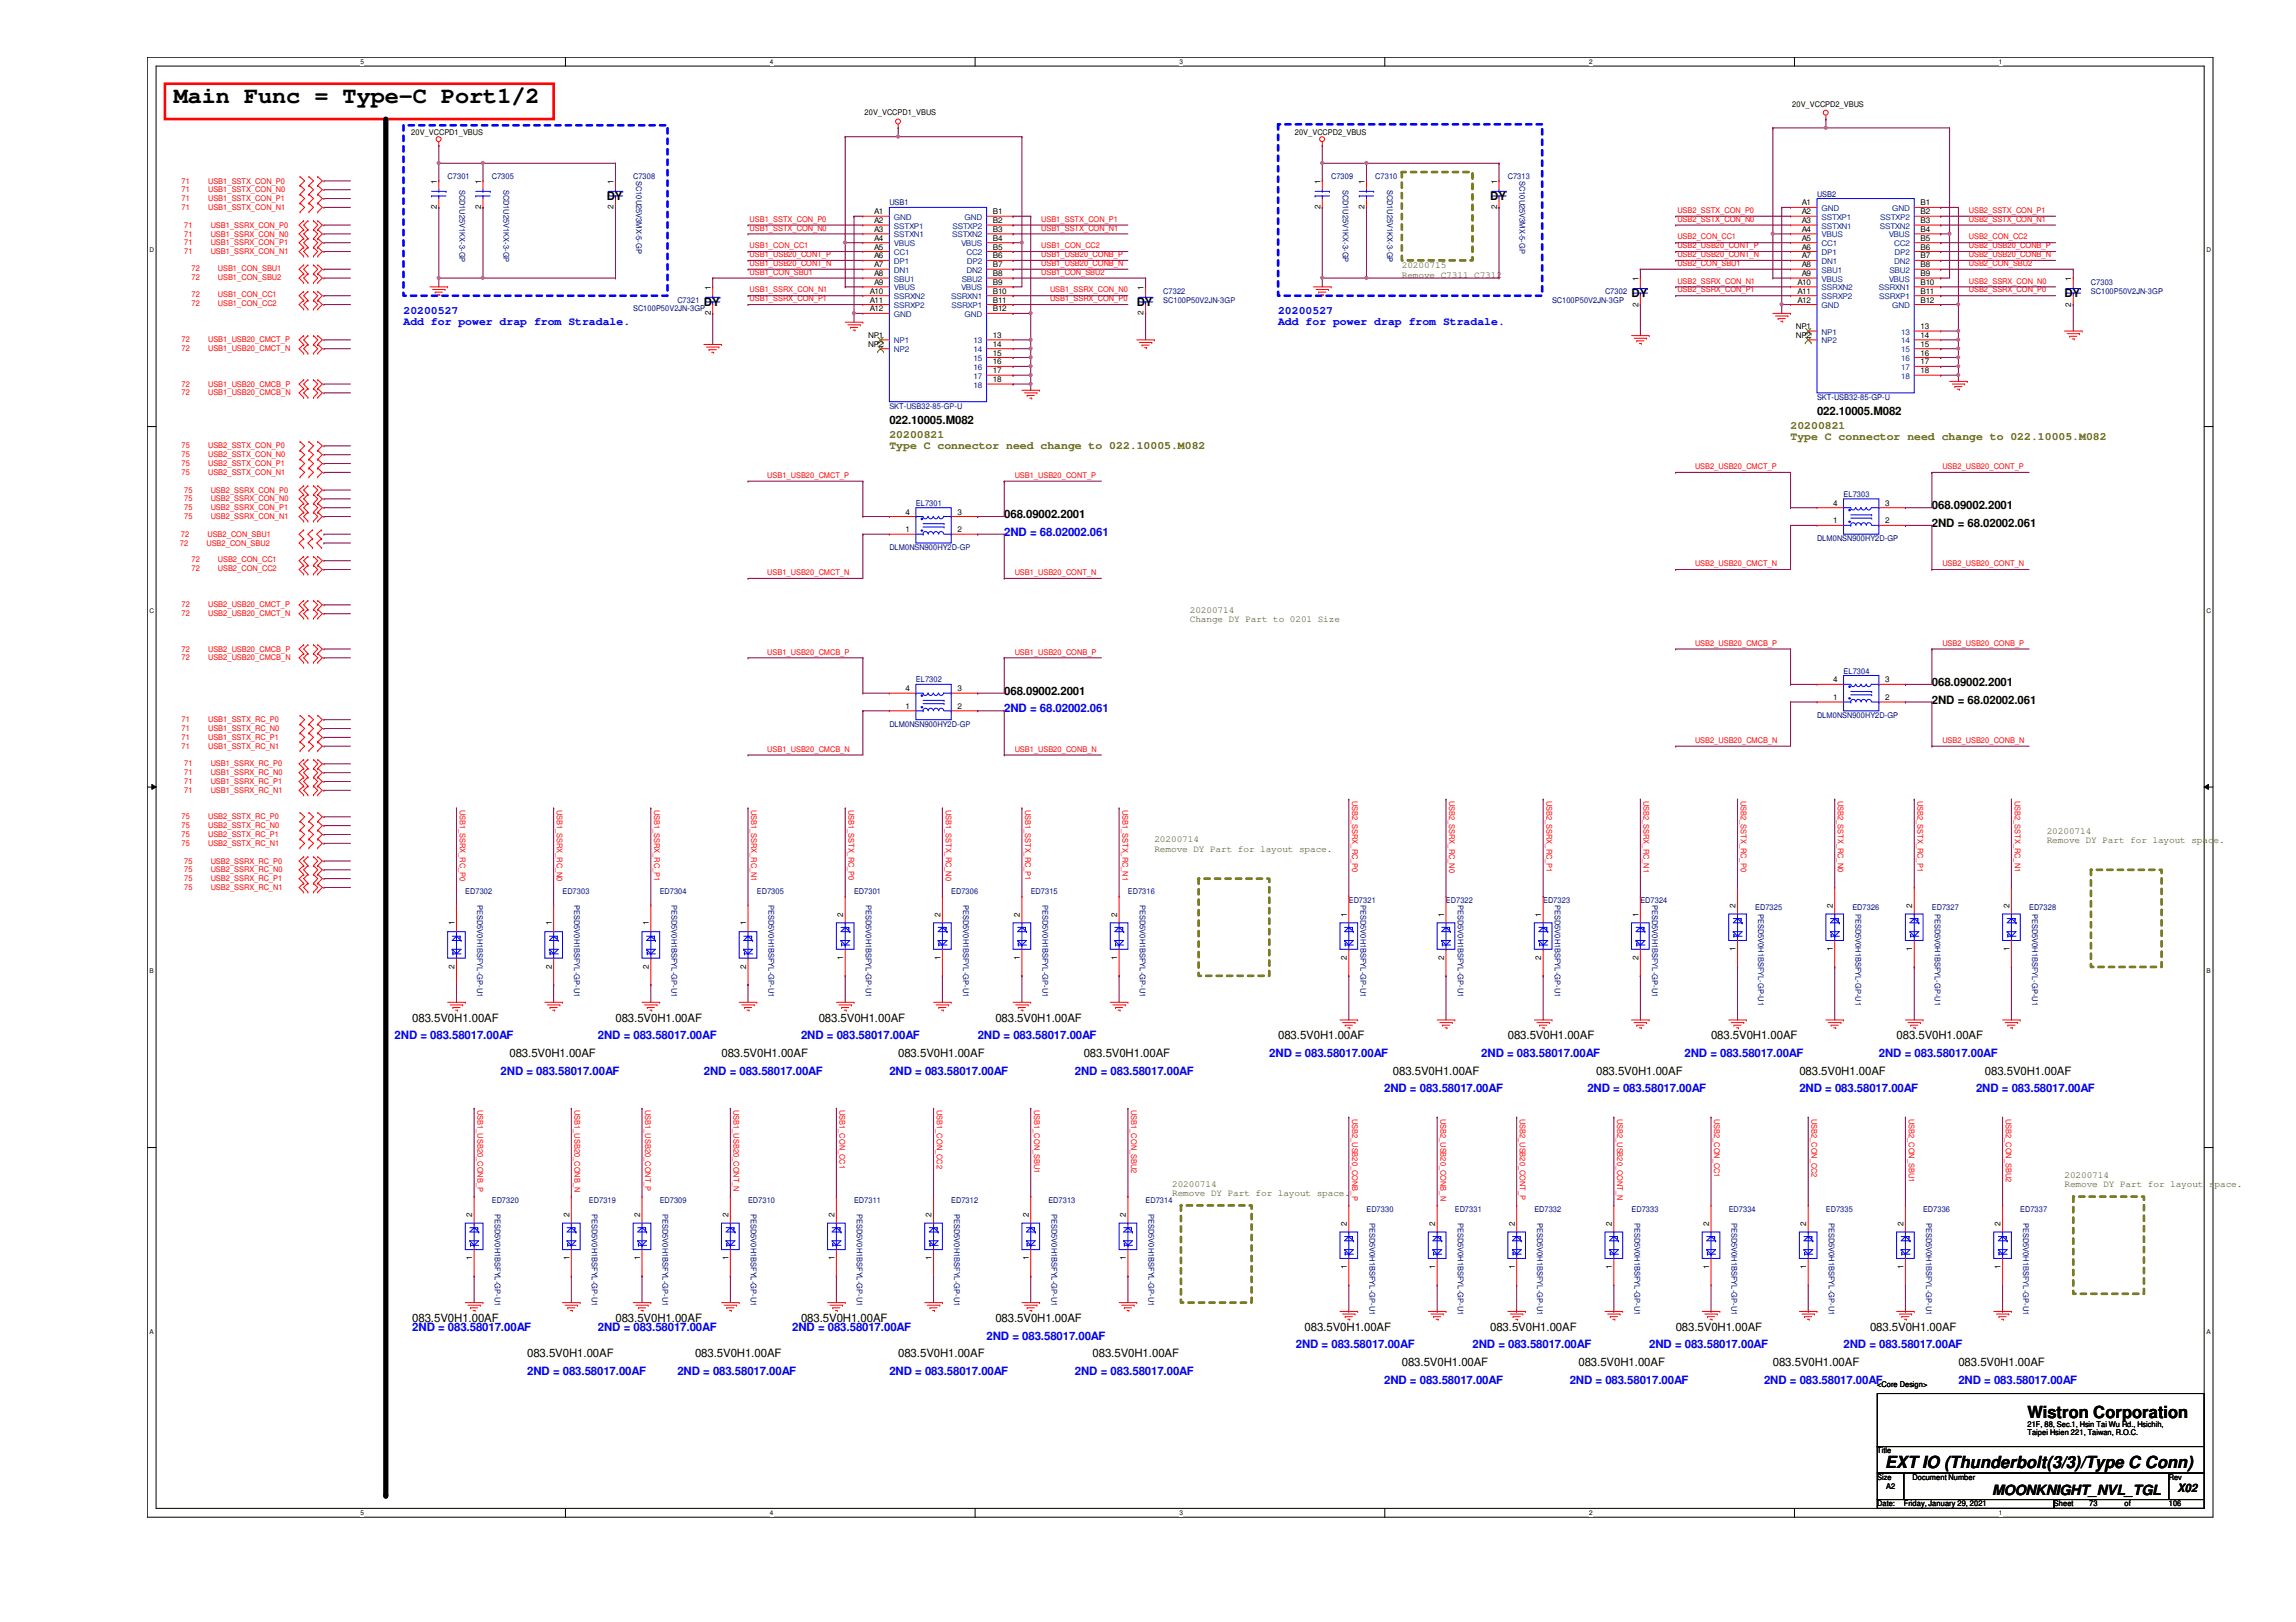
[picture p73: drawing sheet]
<svg xmlns="http://www.w3.org/2000/svg" width="297mm" height="210mm" viewBox="0 0 297 210" stroke-linecap="round" stroke-linejoin="round" font-family="sans-serif">
<defs><g id="words">
<text font-size="3" x="22.5" y="13.4">Main Func = Type-C Port1/2</text>
<g font-size="2.2">
<text x="262.3" y="183.5">Wistron Corporation</text>
<text x="243.9" y="190">EXT IO (Thunderbolt(3/3)/Type C Conn)</text>
</g>
<text font-size="1.8" x="257.7" y="193.4">MOONKNIGHT_NVL_TGL</text>
<g font-size="1.5">
<text x="78.5" y="25.9">DY</text>
<text x="192.8" y="25.9">DY</text>
<text x="91.1" y="39.6">DY</text>
<text x="147.1" y="39.6">DY</text>
<text x="211.1" y="38.5">DY</text>
<text x="267.1" y="38.5">DY</text>
<text x="235.1" y="53.7">022.10005.M082</text>
<text x="115.1" y="54.8">022.10005.M082</text>
<text x="249.9" y="65.9">068.09002.2001</text>
<text x="129.9" y="67.1">068.09002.2001</text>
<text x="249.9" y="68.2">2ND = 68.02002.061</text>
<text x="129.9" y="89.9">068.09002.2001</text>
<text x="249.9" y="88.8">068.09002.2001</text>
<text x="249.9" y="91.1">2ND = 68.02002.061</text>
<text x="53.3" y="132.2">083.5V0H1.00AF</text>
<text x="65.9" y="136.8">083.5V0H1.00AF</text>
<text x="79.6" y="132.2">083.5V0H1.00AF</text>
<text x="93.3" y="136.8">083.5V0H1.00AF</text>
<text x="105.9" y="132.2">083.5V0H1.00AF</text>
<text x="116.2" y="136.8">083.5V0H1.00AF</text>
<text x="128.8" y="132.2">083.5V0H1.00AF</text>
<text x="140.2" y="136.8">083.5V0H1.00AF</text>
<text x="165.4" y="134.5">083.5V0H1.00AF</text>
<text x="195.1" y="134.5">083.5V0H1.00AF</text>
<text x="221.4" y="134.5">083.5V0H1.00AF</text>
<text x="245.4" y="134.5">083.5V0H1.00AF</text>
<text x="180.2" y="139.1">083.5V0H1.00AF</text>
<text x="206.5" y="139.1">083.5V0H1.00AF</text>
<text x="232.8" y="139.1">083.5V0H1.00AF</text>
<text x="256.8" y="139.1">083.5V0H1.00AF</text>
<text x="53.3" y="171.1">083.5V0H1.00AF</text>
<text x="79.6" y="171.1">083.5V0H1.00AF</text>
<text x="103.6" y="171.1">083.5V0H1.00AF</text>
<text x="128.8" y="171.1">083.5V0H1.00AF</text>
<text x="168.8" y="172.2">083.5V0H1.00AF</text>
<text x="192.8" y="172.2">083.5V0H1.00AF</text>
<text x="216.8" y="172.2">083.5V0H1.00AF</text>
<text x="241.9" y="172.2">083.5V0H1.00AF</text>
<text x="68.2" y="175.6">083.5V0H1.00AF</text>
<text x="89.9" y="175.6">083.5V0H1.00AF</text>
<text x="116.2" y="175.6">083.5V0H1.00AF</text>
<text x="141.4" y="175.6">083.5V0H1.00AF</text>
<text x="181.4" y="176.8">083.5V0H1.00AF</text>
<text x="204.2" y="176.8">083.5V0H1.00AF</text>
<text x="229.4" y="176.8">083.5V0H1.00AF</text>
<text x="253.4" y="176.8">083.5V0H1.00AF</text>
<text x="281.7" y="193.1">X02</text>
</g>
<g font-size="1.5" fill="#00f">
<text x="52.2" y="40.6">20200527</text>
<text x="165.4" y="40.6">20200527</text>
<text x="52.2" y="42.1">Add for power drap from Stradale.</text>
<text x="165.4" y="42.1">Add for power drap from Stradale.</text>
<text x="129.9" y="69.3">2ND = 68.02002.061</text>
<text x="129.9" y="92.2">2ND = 68.02002.061</text>
<text x="51.1" y="134.5">2ND = 083.58017.00AF</text>
<text x="77.3" y="134.5">2ND = 083.58017.00AF</text>
<text x="103.6" y="134.5">2ND = 083.58017.00AF</text>
<text x="126.5" y="134.5">2ND = 083.58017.00AF</text>
<text x="164.2" y="136.8">2ND = 083.58017.00AF</text>
<text x="191.6" y="136.8">2ND = 083.58017.00AF</text>
<text x="217.9" y="136.8">2ND = 083.58017.00AF</text>
<text x="243.1" y="136.8">2ND = 083.58017.00AF</text>
<text x="64.8" y="139.1">2ND = 083.58017.00AF</text>
<text x="91.1" y="139.1">2ND = 083.58017.00AF</text>
<text x="115.1" y="139.1">2ND = 083.58017.00AF</text>
<text x="139.1" y="139.1">2ND = 083.58017.00AF</text>
<text x="179.1" y="141.4">2ND = 083.58017.00AF</text>
<text x="205.4" y="141.4">2ND = 083.58017.00AF</text>
<text x="232.8" y="141.4">2ND = 083.58017.00AF</text>
<text x="255.7" y="141.4">2ND = 083.58017.00AF</text>
<text x="53.3" y="172.2">2ND = 083.58017.00AF</text>
<text x="77.3" y="172.2">2ND = 083.58017.00AF</text>
<text x="102.5" y="172.2">2ND = 083.58017.00AF</text>
<text x="127.6" y="173.4">2ND = 083.58017.00AF</text>
<text x="68.2" y="177.9">2ND = 083.58017.00AF</text>
<text x="87.6" y="177.9">2ND = 083.58017.00AF</text>
<text x="115.1" y="177.9">2ND = 083.58017.00AF</text>
<text x="139.1" y="177.9">2ND = 083.58017.00AF</text>
<text x="167.6" y="174.5">2ND = 083.58017.00AF</text>
<text x="179.1" y="179.1">2ND = 083.58017.00AF</text>
<text x="190.5" y="174.5">2ND = 083.58017.00AF</text>
<text x="203.1" y="179.1">2ND = 083.58017.00AF</text>
<text x="213.4" y="174.5">2ND = 083.58017.00AF</text>
<text x="228.2" y="179.1">2ND = 083.58017.00AF</text>
<text x="238.5" y="174.5">2ND = 083.58017.00AF</text>
<text x="253.4" y="179.1">2ND = 083.58017.00AF</text>
</g>
<g font-size="1.5" fill="#808000">
<text x="115.1" y="56.6">20200821</text>
<text x="115.1" y="58.1">Type C connector need change to 022.10005.M082</text>
<text x="231.6" y="55.5">20200821</text>
<text x="231.6" y="57">Type C connector need change to 022.10005.M082</text>
</g>
<g font-size="1.2" fill="#808000">
<text x="181.4" y="34.7">20200715</text>
<text x="181.4" y="35.9">Remove C7311 C7312</text>
<text x="153.9" y="79.3">20200714</text>
<text x="153.9" y="80.5">Change DY Part to 0201 Size</text>
<text x="264.8" y="107.9">20200714</text>
<text x="149.4" y="109">20200714</text>
<text x="149.4" y="110.2">Remove DY Part for layout space.</text>
<text x="264.8" y="109.1">Remove DY Part for layout space.</text>
<text x="151.6" y="153.6">20200714</text>
<text x="151.6" y="154.8">Remove DY Part for layout space.</text>
<text x="267.1" y="152.4">20200714</text>
<text x="267.1" y="153.7">Remove DY Part for layout space.</text>
</g>
<g font-size="1">
<text x="53.2" y="17.4">20V_VCCPD1_VBUS</text>
<text x="111.8" y="14.9">20V_VCCPD1_VBUS</text>
<text x="167.5" y="17.4">20V_VCCPD2_VBUS</text>
<text x="231.9" y="13.8">20V_VCCPD2_VBUS</text>
<text x="56.5" y="23.7" transform="rotate(-90 56.5 23.7)">1</text>
<text x="62.2" y="23.7" transform="rotate(-90 62.2 23.7)">1</text>
<text x="79.4" y="23.7" transform="rotate(-90 79.4 23.7)">1</text>
<text x="170.8" y="23.7" transform="rotate(-90 170.8 23.7)">1</text>
<text x="176.5" y="23.7" transform="rotate(-90 176.5 23.7)">1</text>
<text x="193.7" y="23.7" transform="rotate(-90 193.7 23.7)">1</text>
<text x="56.5" y="27.1" transform="rotate(-90 56.5 27.1)">2</text>
<text x="62.2" y="27.1" transform="rotate(-90 62.2 27.1)">2</text>
<text x="79.4" y="27.1" transform="rotate(-90 79.4 27.1)">2</text>
<text x="113.1" y="27.7">A1</text>
<text x="113.1" y="28.9">A2</text>
<text x="128.4" y="27.7">B1</text>
<text x="128.4" y="28.9">B2</text>
<text x="170.8" y="27.1" transform="rotate(-90 170.8 27.1)">2</text>
<text x="176.5" y="27.1" transform="rotate(-90 176.5 27.1)">2</text>
<text x="193.7" y="27.1" transform="rotate(-90 193.7 27.1)">2</text>
<text x="233.1" y="26.6">A1</text>
<text x="233.1" y="27.7">A2</text>
<text x="233.1" y="28.9">A3</text>
<text x="248.5" y="26.6">B1</text>
<text x="248.5" y="27.7">B2</text>
<text x="248.5" y="28.9">B3</text>
<text x="113.1" y="33.4">A6</text>
<text x="113.1" y="34.6">A7</text>
<text x="113.1" y="35.7">A8</text>
<text x="113.1" y="31.2">A4</text>
<text x="113.1" y="30">A3</text>
<text x="113.1" y="32.3">A5</text>
<text x="128.4" y="30">B3</text>
<text x="128.4" y="31.2">B4</text>
<text x="128.4" y="32.3">B5</text>
<text x="128.4" y="33.4">B6</text>
<text x="128.4" y="34.6">B7</text>
<text x="128.4" y="35.7">B8</text>
<text x="233.1" y="32.3">A6</text>
<text x="233.1" y="33.4">A7</text>
<text x="233.1" y="34.6">A8</text>
<text x="233.1" y="30">A4</text>
<text x="233.1" y="35.7">A9</text>
<text x="233.1" y="31.2">A5</text>
<text x="248.5" y="30">B4</text>
<text x="248.5" y="31.2">B5</text>
<text x="248.5" y="32.3">B6</text>
<text x="248.5" y="33.4">B7</text>
<text x="248.5" y="34.6">B8</text>
<text x="248.5" y="35.7">B9</text>
<text x="91.9" y="40.8" transform="rotate(-90 91.9 40.8)">2</text>
<text x="91.9" y="37.5" transform="rotate(-90 91.9 37.5)">1</text>
<text x="112.5" y="40.3">A12</text>
<text x="112.5" y="39.2">A11</text>
<text x="112.5" y="38">A10</text>
<text x="113.1" y="36.9">A9</text>
<text x="128.4" y="36.9">B9</text>
<text x="128.4" y="38">B10</text>
<text x="128.4" y="39.2">B11</text>
<text x="128.4" y="40.3">B12</text>
<text x="148" y="40.8" transform="rotate(-90 148 40.8)">2</text>
<text x="148" y="37.5" transform="rotate(-90 148 37.5)">1</text>
<text x="212" y="39.7" transform="rotate(-90 212 39.7)">2</text>
<text x="212" y="36.3" transform="rotate(-90 212 36.3)">1</text>
<text x="232.5" y="39.2">A12</text>
<text x="232.5" y="38">A11</text>
<text x="232.5" y="36.9">A10</text>
<text x="248.5" y="36.9">B10</text>
<text x="248.5" y="38">B11</text>
<text x="248.5" y="39.2">B12</text>
<text x="268" y="39.7" transform="rotate(-90 268 39.7)">2</text>
<text x="268" y="36.3" transform="rotate(-90 268 36.3)">1</text>
<text x="112.3" y="43.7">NP1</text>
<text x="112.3" y="44.9">NP2</text>
<text x="128.4" y="43.7">13</text>
<text x="128.4" y="44.9">14</text>
<text x="128.4" y="46">15</text>
<text x="128.4" y="47.2">16</text>
<text x="232.3" y="42.6">NP1</text>
<text x="232.3" y="43.7">NP2</text>
<text x="248.5" y="42.6">13</text>
<text x="248.5" y="43.7">14</text>
<text x="248.5" y="44.9">15</text>
<text x="248.5" y="46">16</text>
<text x="248.5" y="47.2">17</text>
<text x="128.4" y="48.3">17</text>
<text x="128.4" y="49.4">18</text>
<text x="248.5" y="48.3">18</text>
<text x="237.2" y="65.4">4</text>
<text x="243.9" y="65.4">3</text>
<text x="117.1" y="68.9">1</text>
<text x="117.1" y="66.6">4</text>
<text x="123.9" y="68.9">2</text>
<text x="123.9" y="66.6">3</text>
<text x="237.2" y="67.7">1</text>
<text x="243.9" y="67.7">2</text>
<text x="117.1" y="89.4">4</text>
<text x="123.9" y="89.4">3</text>
<text x="237.2" y="88.3">4</text>
<text x="243.9" y="88.3">3</text>
<text x="117.1" y="91.7">1</text>
<text x="123.9" y="91.7">2</text>
<text x="237.2" y="90.6">1</text>
<text x="243.9" y="90.6">2</text>
<text x="58.8" y="119.8" transform="rotate(-90 58.8 119.8)">1</text>
<text x="71.4" y="119.8" transform="rotate(-90 71.4 119.8)">1</text>
<text x="83.9" y="119.8" transform="rotate(-90 83.9 119.8)">1</text>
<text x="96.5" y="119.8" transform="rotate(-90 96.5 119.8)">1</text>
<text x="109.1" y="118.6" transform="rotate(-90 109.1 118.6)">2</text>
<text x="121.7" y="118.6" transform="rotate(-90 121.7 118.6)">2</text>
<text x="132" y="118.6" transform="rotate(-90 132 118.6)">2</text>
<text x="144.5" y="118.6" transform="rotate(-90 144.5 118.6)">2</text>
<text x="174.2" y="118.6" transform="rotate(-90 174.2 118.6)">1</text>
<text x="186.8" y="118.6" transform="rotate(-90 186.8 118.6)">1</text>
<text x="199.4" y="118.6" transform="rotate(-90 199.4 118.6)">1</text>
<text x="212" y="118.6" transform="rotate(-90 212 118.6)">1</text>
<text x="224.5" y="117.5" transform="rotate(-90 224.5 117.5)">2</text>
<text x="237.1" y="117.5" transform="rotate(-90 237.1 117.5)">2</text>
<text x="247.4" y="117.5" transform="rotate(-90 247.4 117.5)">2</text>
<text x="260" y="117.5" transform="rotate(-90 260 117.5)">2</text>
<text x="58.8" y="125.4" transform="rotate(-90 58.8 125.4)">2</text>
<text x="71.4" y="125.4" transform="rotate(-90 71.4 125.4)">2</text>
<text x="83.9" y="125.4" transform="rotate(-90 83.9 125.4)">2</text>
<text x="96.5" y="125.4" transform="rotate(-90 96.5 125.4)">2</text>
<text x="109.1" y="124.2" transform="rotate(-90 109.1 124.2)">1</text>
<text x="121.7" y="124.2" transform="rotate(-90 121.7 124.2)">1</text>
<text x="132" y="124.2" transform="rotate(-90 132 124.2)">1</text>
<text x="144.5" y="124.2" transform="rotate(-90 144.5 124.2)">1</text>
<text x="174.2" y="124.2" transform="rotate(-90 174.2 124.2)">2</text>
<text x="186.8" y="124.2" transform="rotate(-90 186.8 124.2)">2</text>
<text x="199.4" y="124.2" transform="rotate(-90 199.4 124.2)">2</text>
<text x="212" y="124.2" transform="rotate(-90 212 124.2)">2</text>
<text x="224.5" y="123.1" transform="rotate(-90 224.5 123.1)">1</text>
<text x="237.1" y="123.1" transform="rotate(-90 237.1 123.1)">1</text>
<text x="247.4" y="123.1" transform="rotate(-90 247.4 123.1)">1</text>
<text x="260" y="123.1" transform="rotate(-90 260 123.1)">1</text>
<text x="61.1" y="157.5" transform="rotate(-90 61.1 157.5)">2</text>
<text x="73.7" y="157.5" transform="rotate(-90 73.7 157.5)">2</text>
<text x="82.8" y="157.5" transform="rotate(-90 82.8 157.5)">2</text>
<text x="94.2" y="157.5" transform="rotate(-90 94.2 157.5)">2</text>
<text x="107.9" y="157.5" transform="rotate(-90 107.9 157.5)">2</text>
<text x="120.5" y="157.5" transform="rotate(-90 120.5 157.5)">2</text>
<text x="133.1" y="157.5" transform="rotate(-90 133.1 157.5)">2</text>
<text x="145.7" y="157.5" transform="rotate(-90 145.7 157.5)">2</text>
<text x="174.2" y="158.6" transform="rotate(-90 174.2 158.6)">2</text>
<text x="185.7" y="158.6" transform="rotate(-90 185.7 158.6)">2</text>
<text x="196" y="158.6" transform="rotate(-90 196 158.6)">2</text>
<text x="208.5" y="158.6" transform="rotate(-90 208.5 158.6)">2</text>
<text x="221.1" y="158.6" transform="rotate(-90 221.1 158.6)">2</text>
<text x="233.7" y="158.6" transform="rotate(-90 233.7 158.6)">2</text>
<text x="246.3" y="158.6" transform="rotate(-90 246.3 158.6)">2</text>
<text x="258.8" y="158.6" transform="rotate(-90 258.8 158.6)">2</text>
<text x="61.1" y="163.1" transform="rotate(-90 61.1 163.1)">1</text>
<text x="73.7" y="163.1" transform="rotate(-90 73.7 163.1)">1</text>
<text x="82.8" y="163.1" transform="rotate(-90 82.8 163.1)">1</text>
<text x="94.2" y="163.1" transform="rotate(-90 94.2 163.1)">1</text>
<text x="107.9" y="163.1" transform="rotate(-90 107.9 163.1)">1</text>
<text x="120.5" y="163.1" transform="rotate(-90 120.5 163.1)">1</text>
<text x="133.1" y="163.1" transform="rotate(-90 133.1 163.1)">1</text>
<text x="145.7" y="163.1" transform="rotate(-90 145.7 163.1)">1</text>
<text x="174.2" y="164.3" transform="rotate(-90 174.2 164.3)">1</text>
<text x="185.7" y="164.3" transform="rotate(-90 185.7 164.3)">1</text>
<text x="196" y="164.3" transform="rotate(-90 196 164.3)">1</text>
<text x="208.5" y="164.3" transform="rotate(-90 208.5 164.3)">1</text>
<text x="221.1" y="164.3" transform="rotate(-90 221.1 164.3)">1</text>
<text x="233.7" y="164.3" transform="rotate(-90 233.7 164.3)">1</text>
<text x="246.3" y="164.3" transform="rotate(-90 246.3 164.3)">1</text>
<text x="258.8" y="164.3" transform="rotate(-90 258.8 164.3)">1</text>
<text x="242.9" y="179.5">&lt;Core Design&gt;</text>
<text x="262.3" y="184.7">21F, 88, Sec.1, Hsin Tai Wu Rd., Hsichih,</text>
<text x="262.3" y="185.7">Taipei Hsien 221, Taiwan, R.O.C.</text>
<text x="242.9" y="188.1">Title</text>
<text x="242.9" y="191.5">Size</text>
<text x="247.4" y="191.5">Document Number</text>
<text x="280.6" y="191.5">Rev</text>
<text x="242.9" y="194.9">Date:</text>
<text x="244" y="192.7">A2</text>
<text x="246.3" y="194.9">Friday, January 29, 2021</text>
<text x="265.7" y="194.9">Sheet</text>
<text x="270.3" y="194.9">73</text>
<text x="274.9" y="194.9">of</text>
<text x="280.6" y="194.9">106</text>
</g>
<g font-size="1" fill="#f00">
<text x="23.5" y="23.7">71</text>
<text x="26.9" y="23.7">USB1_SSTX_CON_P0</text>
<text x="23.5" y="24.9">71</text>
<text x="23.5" y="27.2">71</text>
<text x="23.5" y="26">71</text>
<text x="23.8" y="29.5">71</text>
<text x="26.9" y="24.9">USB1_SSTX_CON_N0</text>
<text x="26.9" y="27.2">USB1_SSTX_CON_N1</text>
<text x="26.9" y="26">USB1_SSTX_CON_P1</text>
<text x="27.3" y="29.5">USB1_SSRX_CON_P0</text>
<text x="97" y="28.7">USB1_SSTX_CON_P0</text>
<text x="97" y="29.8">USB1_SSTX_CON_N0</text>
<text x="134.7" y="28.7">USB1_SSTX_CON_P1</text>
<text x="134.7" y="29.8">USB1_SSTX_CON_N1</text>
<text x="217" y="27.6">USB2_SSTX_CON_P0</text>
<text x="217" y="28.7">USB2_SSTX_CON_N0</text>
<text x="254.7" y="27.6">USB2_SSTX_CON_P1</text>
<text x="254.7" y="28.7">USB2_SSTX_CON_N1</text>
<text x="23.8" y="30.6">71</text>
<text x="23.8" y="31.7">71</text>
<text x="23.8" y="32.9">71</text>
<text x="24.8" y="35.1">72</text>
<text x="27.3" y="30.6">USB1_SSRX_CON_N0</text>
<text x="27.3" y="31.7">USB1_SSRX_CON_P1</text>
<text x="27.3" y="32.9">USB1_SSRX_CON_N1</text>
<text x="28.2" y="35.1">USB1_CON_SBU1</text>
<text x="97" y="34.4">USB1_USB20_CONT_N</text>
<text x="97" y="33.3">USB1_USB20_CONT_P</text>
<text x="97" y="32.1">USB1_CON_CC1</text>
<text x="97" y="35.6">USB1_CON_SBU1</text>
<text x="134.7" y="33.3">USB1_USB20_CONB_P</text>
<text x="134.7" y="34.4">USB1_USB20_CONB_N</text>
<text x="134.7" y="32.1">USB1_CON_CC2</text>
<text x="134.7" y="35.6">USB1_CON_SBU2</text>
<text x="217" y="33.3">USB2_USB20_CONT_N</text>
<text x="217" y="32.1">USB2_USB20_CONT_P</text>
<text x="217" y="31">USB2_CON_CC1</text>
<text x="217" y="34.4">USB2_CON_SBU1</text>
<text x="254.7" y="32.1">USB2_USB20_CONB_P</text>
<text x="254.7" y="33.3">USB2_USB20_CONB_N</text>
<text x="254.7" y="31">USB2_CON_CC2</text>
<text x="254.7" y="34.4">USB2_CON_SBU2</text>
<text x="24.8" y="38.5">72</text>
<text x="24.8" y="39.6">72</text>
<text x="24.8" y="36.2">72</text>
<text x="28.2" y="38.5">USB1_CON_CC1</text>
<text x="28.2" y="39.6">USB1_CON_CC2</text>
<text x="28.2" y="36.2">USB1_CON_SBU2</text>
<text x="97" y="39">USB1_SSRX_CON_P1</text>
<text x="97" y="37.8">USB1_SSRX_CON_N1</text>
<text x="135.8" y="39">USB1_SSRX_CON_P0</text>
<text x="135.8" y="37.8">USB1_SSRX_CON_N0</text>
<text x="217" y="37.8">USB2_SSRX_CON_P1</text>
<text x="217" y="36.7">USB2_SSRX_CON_N1</text>
<text x="254.7" y="37.8">USB2_SSRX_CON_P0</text>
<text x="254.7" y="36.7">USB2_SSRX_CON_N0</text>
<text x="23.5" y="44.3">72</text>
<text x="23.5" y="45.5">72</text>
<text x="26.9" y="44.3">USB1_USB20_CMCT_P</text>
<text x="26.9" y="45.5">USB1_USB20_CMCT_N</text>
<text x="23.5" y="50">72</text>
<text x="23.5" y="51.2">72</text>
<text x="26.9" y="50">USB1_USB20_CMCB_P</text>
<text x="26.9" y="51.2">USB1_USB20_CMCB_N</text>
<text x="23.5" y="59.2">75</text>
<text x="23.5" y="58">75</text>
<text x="26.9" y="59.2">USB2_SSTX_CON_N0</text>
<text x="26.9" y="58">USB2_SSTX_CON_P0</text>
<text x="23.5" y="61.5">75</text>
<text x="23.5" y="60.3">75</text>
<text x="23.8" y="63.8">75</text>
<text x="23.8" y="64.9">75</text>
<text x="26.9" y="61.5">USB2_SSTX_CON_N1</text>
<text x="26.9" y="60.3">USB2_SSTX_CON_P1</text>
<text x="27.3" y="63.8">USB2_SSRX_CON_P0</text>
<text x="27.3" y="64.9">USB2_SSRX_CON_N0</text>
<text x="99.3" y="61.8">USB1_USB20_CMCT_P</text>
<text x="131.3" y="61.8">USB1_USB20_CONT_P</text>
<text x="219.3" y="60.7">USB2_USB20_CMCT_P</text>
<text x="251.3" y="60.7">USB2_USB20_CONT_P</text>
<text x="23.3" y="70.6">72</text>
<text x="23.4" y="69.5">72</text>
<text x="23.8" y="66">75</text>
<text x="23.8" y="67.2">75</text>
<text x="26.7" y="70.6">USB2_CON_SBU2</text>
<text x="26.8" y="69.5">USB2_CON_SBU1</text>
<text x="27.3" y="66">USB2_SSRX_CON_P1</text>
<text x="27.3" y="67.2">USB2_SSRX_CON_N1</text>
<text x="24.8" y="72.8">72</text>
<text x="24.8" y="73.9">72</text>
<text x="28.2" y="72.8">USB2_CON_CC1</text>
<text x="28.2" y="73.9">USB2_CON_CC2</text>
<text x="99.3" y="74.4">USB1_USB20_CMCT_N</text>
<text x="131.3" y="74.4">USB1_USB20_CONT_N</text>
<text x="219.3" y="73.3">USB2_USB20_CMCT_N</text>
<text x="251.3" y="73.3">USB2_USB20_CONT_N</text>
<text x="23.5" y="78.6">72</text>
<text x="23.5" y="79.8">72</text>
<text x="26.9" y="78.6">USB2_USB20_CMCT_P</text>
<text x="26.9" y="79.8">USB2_USB20_CMCT_N</text>
<text x="219.3" y="83.6">USB2_USB20_CMCB_P</text>
<text x="251.3" y="83.6">USB2_USB20_CONB_P</text>
<text x="23.5" y="84.3">72</text>
<text x="23.5" y="85.5">72</text>
<text x="26.9" y="84.3">USB2_USB20_CMCB_P</text>
<text x="26.9" y="85.5">USB2_USB20_CMCB_N</text>
<text x="99.3" y="84.7">USB1_USB20_CMCB_P</text>
<text x="131.3" y="84.7">USB1_USB20_CONB_P</text>
<text x="23.5" y="93.5">71</text>
<text x="23.5" y="94.6">71</text>
<text x="23.5" y="95.8">71</text>
<text x="26.9" y="93.5">USB1_SSTX_RC_P0</text>
<text x="26.9" y="94.6">USB1_SSTX_RC_N0</text>
<text x="26.9" y="95.8">USB1_SSTX_RC_P1</text>
<text x="23.5" y="96.9">71</text>
<text x="23.8" y="99.2">71</text>
<text x="23.8" y="100.3">71</text>
<text x="23.8" y="101.5">71</text>
<text x="26.9" y="96.9">USB1_SSTX_RC_N1</text>
<text x="27.3" y="99.2">USB1_SSRX_RC_P0</text>
<text x="27.3" y="100.3">USB1_SSRX_RC_N0</text>
<text x="27.3" y="101.5">USB1_SSRX_RC_P1</text>
<text x="99.3" y="97.3">USB1_USB20_CMCB_N</text>
<text x="131.3" y="97.3">USB1_USB20_CONB_N</text>
<text x="219.3" y="96.1">USB2_USB20_CMCB_N</text>
<text x="251.3" y="96.1">USB2_USB20_CONB_N</text>
<text x="23.5" y="106">75</text>
<text x="23.5" y="107.2">75</text>
<text x="23.8" y="102.6">71</text>
<text x="26.9" y="106">USB2_SSTX_RC_P0</text>
<text x="26.9" y="107.2">USB2_SSTX_RC_N0</text>
<text x="27.3" y="102.6">USB1_SSRX_RC_N1</text>
<text x="59.5" y="104.8" transform="rotate(90 59.5 104.8)">USB1_SSRX_RC_P0</text>
<text x="72.1" y="104.8" transform="rotate(90 72.1 104.8)">USB1_SSRX_RC_N0</text>
<text x="84.6" y="104.8" transform="rotate(90 84.6 104.8)">USB1_SSRX_RC_P1</text>
<text x="97.2" y="104.8" transform="rotate(90 97.2 104.8)">USB1_SSRX_RC_N1</text>
<text x="109.8" y="104.8" transform="rotate(90 109.8 104.8)">USB1_SSTX_RC_P0</text>
<text x="122.3" y="104.8" transform="rotate(90 122.3 104.8)">USB1_SSTX_RC_N0</text>
<text x="132.6" y="104.8" transform="rotate(90 132.6 104.8)">USB1_SSTX_RC_P1</text>
<text x="145.2" y="104.8" transform="rotate(90 145.2 104.8)">USB1_SSTX_RC_N1</text>
<text x="174.9" y="103.6" transform="rotate(90 174.9 103.6)">USB2_SSRX_RC_P0</text>
<text x="187.5" y="103.6" transform="rotate(90 187.5 103.6)">USB2_SSRX_RC_N0</text>
<text x="200.1" y="103.6" transform="rotate(90 200.1 103.6)">USB2_SSRX_RC_P1</text>
<text x="212.6" y="103.6" transform="rotate(90 212.6 103.6)">USB2_SSRX_RC_N1</text>
<text x="225.2" y="103.6" transform="rotate(90 225.2 103.6)">USB2_SSTX_RC_P0</text>
<text x="237.8" y="103.6" transform="rotate(90 237.8 103.6)">USB2_SSTX_RC_N0</text>
<text x="248.1" y="103.6" transform="rotate(90 248.1 103.6)">USB2_SSTX_RC_P1</text>
<text x="260.6" y="103.6" transform="rotate(90 260.6 103.6)">USB2_SSTX_RC_N1</text>
<text x="23.5" y="108.3">75</text>
<text x="23.5" y="109.5">75</text>
<text x="23.8" y="111.8">75</text>
<text x="23.8" y="112.9">75</text>
<text x="26.9" y="108.3">USB2_SSTX_RC_P1</text>
<text x="26.9" y="109.5">USB2_SSTX_RC_N1</text>
<text x="27.3" y="111.8">USB2_SSRX_RC_P0</text>
<text x="27.3" y="112.9">USB2_SSRX_RC_N0</text>
<text x="23.8" y="114">75</text>
<text x="23.8" y="115.2">75</text>
<text x="27.3" y="114">USB2_SSRX_RC_P1</text>
<text x="27.3" y="115.2">USB2_SSRX_RC_N1</text>
<text x="61.8" y="143.6" transform="rotate(90 61.8 143.6)">USB1_USB20_CONB_P</text>
<text x="74.3" y="143.6" transform="rotate(90 74.3 143.6)">USB1_USB20_CONB_N</text>
<text x="83.5" y="143.6" transform="rotate(90 83.5 143.6)">USB1_USB20_CONT_P</text>
<text x="94.9" y="143.6" transform="rotate(90 94.9 143.6)">USB1_USB20_CONT_N</text>
<text x="108.6" y="143.6" transform="rotate(90 108.6 143.6)">USB1_CON_CC1</text>
<text x="121.2" y="143.6" transform="rotate(90 121.2 143.6)">USB1_CON_CC2</text>
<text x="133.8" y="143.6" transform="rotate(90 133.8 143.6)">USB1_CON_SBU1</text>
<text x="146.3" y="143.6" transform="rotate(90 146.3 143.6)">USB1_CON_SBU2</text>
<text x="174.9" y="144.8" transform="rotate(90 174.9 144.8)">USB2_USB20_CONB_P</text>
<text x="186.4" y="144.8" transform="rotate(90 186.4 144.8)">USB2_USB20_CONB_N</text>
<text x="196.6" y="144.8" transform="rotate(90 196.6 144.8)">USB2_USB20_CONT_P</text>
<text x="209.2" y="144.8" transform="rotate(90 209.2 144.8)">USB2_USB20_CONT_N</text>
<text x="221.8" y="144.8" transform="rotate(90 221.8 144.8)">USB2_CON_CC1</text>
<text x="234.4" y="144.8" transform="rotate(90 234.4 144.8)">USB2_CON_CC2</text>
<text x="246.9" y="144.8" transform="rotate(90 246.9 144.8)">USB2_CON_SBU1</text>
<text x="259.5" y="144.8" transform="rotate(90 259.5 144.8)">USB2_CON_SBU2</text>
</g>
<g font-size="1" fill="#000080">
<text x="57.9" y="23.2">C7301</text>
<text x="63.6" y="23.2">C7305</text>
<text x="81.9" y="23.2">C7308</text>
<text x="82.3" y="23.4" transform="rotate(90 82.3 23.4)">SC10U25V3MX-5-GP</text>
<text x="172.2" y="23.2">C7309</text>
<text x="177.9" y="23.2">C7310</text>
<text x="195.1" y="23.2">C7313</text>
<text x="196.6" y="23.4" transform="rotate(90 196.6 23.4)">SC10U25V3MX-5-GP</text>
<text x="59.4" y="24.6" transform="rotate(90 59.4 24.6)">SCD1U25V1KX-3-GP</text>
<text x="65.2" y="24.6" transform="rotate(90 65.2 24.6)">SCD1U25V1KX-3-GP</text>
<text x="115.1" y="26.6">USB1</text>
<text x="173.7" y="24.6" transform="rotate(90 173.7 24.6)">SCD1U25V1KX-3-GP</text>
<text x="179.5" y="24.6" transform="rotate(90 179.5 24.6)">SCD1U25V1KX-3-GP</text>
<text x="235.1" y="25.4">USB2</text>
<text x="81.9" y="40.3">SC100P50V2JN-3GP</text>
<text x="87.6" y="39.2">C7321</text>
<text x="150.5" y="38">C7322</text>
<text x="150.5" y="39.2">SC100P50V2JN-3GP</text>
<text x="200.8" y="39.2">SC100P50V2JN-3GP</text>
<text x="207.6" y="38">C7302</text>
<text x="270.5" y="36.9">C7303</text>
<text x="270.5" y="38">SC100P50V2JN-3GP</text>
<text x="115.1" y="52.9">SKT-USB32-85-GP-U</text>
<text x="235.1" y="51.7">SKT-USB32-85-GP-U</text>
<text x="118.5" y="65.4">EL7301</text>
<text x="238.5" y="64.3">EL7303</text>
<text x="115.1" y="71.2">DLM0NSN900HY2D-GP</text>
<text x="235.1" y="70">DLM0NSN900HY2D-GP</text>
<text x="118.5" y="88.3">EL7302</text>
<text x="238.5" y="87.2">EL7304</text>
<text x="115.1" y="94">DLM0NSN900HY2D-GP</text>
<text x="235.1" y="92.9">DLM0NSN900HY2D-GP</text>
<text x="60.2" y="115.7">ED7302</text>
<text x="61.7" y="117.1" transform="rotate(90 61.7 117.1)">PESD5V0H1BSFYL-GP-U1</text>
<text x="72.8" y="115.7">ED7303</text>
<text x="74.3" y="117.1" transform="rotate(90 74.3 117.1)">PESD5V0H1BSFYL-GP-U1</text>
<text x="85.3" y="115.7">ED7304</text>
<text x="86.9" y="117.1" transform="rotate(90 86.9 117.1)">PESD5V0H1BSFYL-GP-U1</text>
<text x="97.9" y="115.7">ED7305</text>
<text x="99.4" y="117.1" transform="rotate(90 99.4 117.1)">PESD5V0H1BSFYL-GP-U1</text>
<text x="110.5" y="115.7">ED7301</text>
<text x="112" y="117.1" transform="rotate(90 112 117.1)">PESD5V0H1BSFYL-GP-U1</text>
<text x="123.1" y="115.7">ED7306</text>
<text x="124.6" y="117.1" transform="rotate(90 124.6 117.1)">PESD5V0H1BSFYL-GP-U1</text>
<text x="133.3" y="115.7">ED7315</text>
<text x="134.9" y="117.1" transform="rotate(90 134.9 117.1)">PESD5V0H1BSFYL-GP-U1</text>
<text x="145.9" y="115.7">ED7316</text>
<text x="147.4" y="117.1" transform="rotate(90 147.4 117.1)">PESD5V0H1BSFYL-GP-U1</text>
<text x="174.5" y="116.9">ED7321</text>
<text x="176" y="117.1" transform="rotate(90 176 117.1)">PESD5V0H1BSFYL-GP-U1</text>
<text x="187.1" y="116.9">ED7322</text>
<text x="188.6" y="117.1" transform="rotate(90 188.6 117.1)">PESD5V0H1BSFYL-GP-U1</text>
<text x="199.6" y="116.9">ED7323</text>
<text x="201.2" y="117.1" transform="rotate(90 201.2 117.1)">PESD5V0H1BSFYL-GP-U1</text>
<text x="212.2" y="116.9">ED7324</text>
<text x="213.7" y="117.1" transform="rotate(90 213.7 117.1)">PESD5V0H1BSFYL-GP-U1</text>
<text x="227.1" y="117.8">ED7325</text>
<text x="227.5" y="118.3" transform="rotate(90 227.5 118.3)">PESD5V0H1BSFYL-GP-U1</text>
<text x="239.6" y="117.8">ED7326</text>
<text x="240" y="118.3" transform="rotate(90 240 118.3)">PESD5V0H1BSFYL-GP-U1</text>
<text x="249.9" y="117.8">ED7327</text>
<text x="250.3" y="118.3" transform="rotate(90 250.3 118.3)">PESD5V0H1BSFYL-GP-U1</text>
<text x="262.5" y="117.8">ED7328</text>
<text x="262.9" y="118.3" transform="rotate(90 262.9 118.3)">PESD5V0H1BSFYL-GP-U1</text>
<text x="63.6" y="155.7">ED7320</text>
<text x="76.2" y="155.7">ED7319</text>
<text x="85.3" y="155.7">ED7309</text>
<text x="96.8" y="155.7">ED7310</text>
<text x="110.5" y="155.7">ED7311</text>
<text x="123.1" y="155.7">ED7312</text>
<text x="135.6" y="155.7">ED7313</text>
<text x="148.2" y="155.7">ED7314</text>
<text x="64" y="157.1" transform="rotate(90 64 157.1)">PESD5V0H1BSFYL-GP-U1</text>
<text x="76.6" y="157.1" transform="rotate(90 76.6 157.1)">PESD5V0H1BSFYL-GP-U1</text>
<text x="85.7" y="157.1" transform="rotate(90 85.7 157.1)">PESD5V0H1BSFYL-GP-U1</text>
<text x="97.2" y="157.1" transform="rotate(90 97.2 157.1)">PESD5V0H1BSFYL-GP-U1</text>
<text x="110.9" y="157.1" transform="rotate(90 110.9 157.1)">PESD5V0H1BSFYL-GP-U1</text>
<text x="123.4" y="157.1" transform="rotate(90 123.4 157.1)">PESD5V0H1BSFYL-GP-U1</text>
<text x="136" y="157.1" transform="rotate(90 136 157.1)">PESD5V0H1BSFYL-GP-U1</text>
<text x="148.6" y="157.1" transform="rotate(90 148.6 157.1)">PESD5V0H1BSFYL-GP-U1</text>
<text x="176.8" y="156.9">ED7330</text>
<text x="177.2" y="158.3" transform="rotate(90 177.2 158.3)">PESD5V0H1BSFYL-GP-U1</text>
<text x="188.2" y="156.9">ED7331</text>
<text x="188.6" y="158.3" transform="rotate(90 188.6 158.3)">PESD5V0H1BSFYL-GP-U1</text>
<text x="198.5" y="156.9">ED7332</text>
<text x="198.9" y="158.3" transform="rotate(90 198.9 158.3)">PESD5V0H1BSFYL-GP-U1</text>
<text x="211.1" y="156.9">ED7333</text>
<text x="211.5" y="158.3" transform="rotate(90 211.5 158.3)">PESD5V0H1BSFYL-GP-U1</text>
<text x="223.6" y="156.9">ED7334</text>
<text x="224" y="158.3" transform="rotate(90 224 158.3)">PESD5V0H1BSFYL-GP-U1</text>
<text x="236.2" y="156.9">ED7335</text>
<text x="236.6" y="158.3" transform="rotate(90 236.6 158.3)">PESD5V0H1BSFYL-GP-U1</text>
<text x="248.8" y="156.9">ED7336</text>
<text x="249.2" y="158.3" transform="rotate(90 249.2 158.3)">PESD5V0H1BSFYL-GP-U1</text>
<text x="261.4" y="156.9">ED7337</text>
<text x="261.7" y="158.3" transform="rotate(90 261.7 158.3)">PESD5V0H1BSFYL-GP-U1</text>
</g>
<g font-size="1" fill="#004080">
<text x="115.7" y="28.4">GND</text>
<text x="115.7" y="29.6">SSTXP1</text>
<text x="123.2" y="29.6">SSTXP2</text>
<text x="124.8" y="28.4">GND</text>
<text x="235.7" y="27.3">GND</text>
<text x="235.7" y="28.4">SSTXP1</text>
<text x="235.7" y="29.6">SSTXN1</text>
<text x="243.2" y="29.6">SSTXN2</text>
<text x="243.2" y="28.4">SSTXP2</text>
<text x="244.8" y="27.3">GND</text>
<text x="115.7" y="34.2">DP1</text>
<text x="115.7" y="35.3">DN1</text>
<text x="115.7" y="31.9">VBUS</text>
<text x="115.7" y="30.7">SSTXN1</text>
<text x="115.7" y="33">CC1</text>
<text x="123.2" y="30.7">SSTXN2</text>
<text x="124.3" y="31.9">VBUS</text>
<text x="125.1" y="33">CC2</text>
<text x="125.1" y="35.3">DN2</text>
<text x="125.1" y="34.2">DP2</text>
<text x="235.7" y="33">DP1</text>
<text x="235.7" y="34.2">DN1</text>
<text x="235.7" y="35.3">SBU1</text>
<text x="235.7" y="30.7">VBUS</text>
<text x="235.7" y="31.9">CC1</text>
<text x="244.3" y="30.7">VBUS</text>
<text x="244.4" y="35.3">SBU2</text>
<text x="245.1" y="31.9">CC2</text>
<text x="245.1" y="34.2">DN2</text>
<text x="245.1" y="33">DP2</text>
<text x="115.7" y="36.4">SBU1</text>
<text x="115.7" y="37.6">VBUS</text>
<text x="115.7" y="41">GND</text>
<text x="115.7" y="39.9">SSRXP2</text>
<text x="115.7" y="38.7">SSRXN2</text>
<text x="123.1" y="38.7">SSRXN1</text>
<text x="123.1" y="39.9">SSRXP1</text>
<text x="124.3" y="37.6">VBUS</text>
<text x="124.4" y="36.4">SBU2</text>
<text x="124.8" y="41">GND</text>
<text x="235.7" y="36.4">VBUS</text>
<text x="235.7" y="39.9">GND</text>
<text x="235.7" y="38.7">SSRXP2</text>
<text x="235.7" y="37.6">SSRXN2</text>
<text x="243.1" y="37.6">SSRXN1</text>
<text x="243.1" y="38.7">SSRXP1</text>
<text x="244.3" y="36.4">VBUS</text>
<text x="244.8" y="39.9">GND</text>
<text x="115.7" y="44.4">NP1</text>
<text x="115.7" y="45.6">NP2</text>
<text x="125.9" y="44.4">13</text>
<text x="125.9" y="45.6">14</text>
<text x="125.9" y="46.7">15</text>
<text x="125.9" y="47.9">16</text>
<text x="235.7" y="43.3">NP1</text>
<text x="235.7" y="44.4">NP2</text>
<text x="246" y="43.3">13</text>
<text x="246" y="44.4">14</text>
<text x="246" y="45.6">15</text>
<text x="246" y="46.7">16</text>
<text x="246" y="47.9">17</text>
<text x="125.9" y="49">17</text>
<text x="125.9" y="50.2">18</text>
<text x="246" y="49">18</text>
</g>
<g font-size=".8">
<text x="46.7" y="8.3">5</text>
<text x="99.6" y="8.3">4</text>
<text x="152.6" y="8.3">3</text>
<text x="205.6" y="8.3">2</text>
<text x="258.6" y="8.3">1</text>
<text x="19.3" y="32.6">D</text>
<text x="285.5" y="32.6">D</text>
<text x="19.3" y="79.3">C</text>
<text x="285.5" y="79.3">C</text>
<text x="19.3" y="125.9">B</text>
<text x="285.5" y="125.9">B</text>
<text x="19.3" y="172.6">A</text>
<text x="285.5" y="172.6">A</text>
<text x="46.7" y="196.1">5</text>
<text x="99.6" y="196.1">4</text>
<text x="152.6" y="196.1">3</text>
<text x="205.6" y="196.1">2</text>
<text x="258.6" y="196.1">1</text>
</g>
</g></defs>
<path d="M19.1 7.4h267.2v188.9h-267.2zM20.2 8.6h265v186.6h-265z" fill="none" stroke="#000" stroke-width=".13"/>
<g fill="#fff">
<path d="M46.7 7.5h.4v1h-.4z"/>
<path d="M46.7 195.3h.4v1h-.4z"/>
</g>
<path d="M73.2 7.4v1.2M73.2 195.2v1.1" fill="none" stroke="#000" stroke-width=".13"/>
<g fill="#fff">
<path d="M99.6 7.5h.5v1h-.5z"/>
<path d="M99.6 195.3h.5v1h-.5z"/>
</g>
<path d="M126.2 7.4v1.2M126.2 195.2v1.1" fill="none" stroke="#000" stroke-width=".13"/>
<g fill="#fff">
<path d="M152.6 7.5h.5v1h-.5z"/>
<path d="M152.6 195.3h.5v1h-.5z"/>
</g>
<path d="M179.2 7.4v1.2M179.2 195.2v1.1" fill="none" stroke="#000" stroke-width=".13"/>
<g fill="#fff">
<path d="M205.6 7.5h.5v1h-.5z"/>
<path d="M205.6 195.3h.5v1h-.5z"/>
</g>
<path d="M232.2 7.4v1.2M232.2 195.2v1.1" fill="none" stroke="#000" stroke-width=".13"/>
<g fill="#fff">
<path d="M258.6 7.5h.5v1h-.5z"/>
<path d="M258.6 195.3h.5v1h-.5z"/>
<path d="M19.3 31.9h.6v.9h-.6z"/>
<path d="M285.5 31.9h.5v.9h-.5z"/>
<path d="M19.3 78.5h.6v1h-.6z"/>
<path d="M285.5 78.5h.5v1h-.5z"/>
</g>
<path d="M19.1 55.2h1.1M285.2 55.2h1.1" fill="none" stroke="#000" stroke-width=".13"/>
<g fill="#fff">
<path d="M19.3 125.2h.6v.9h-.6z"/>
<path d="M285.5 125.2h.5v.9h-.5z"/>
</g>
<path d="M19.1 101.9h1.1M19.6 101.5l.6 .4-.6 .2zM285.2 101.9l.5-.4v.6zM285.2 101.9h1.1" fill="none" stroke="#000" stroke-width=".13"/>
<path d="M19.6 101.5l.6 .4-.6 .2zM285.2 101.9l.5-.4v.6z" fill="#000"/>
<g fill="#fff">
<path d="M19.3 171.8h.6v1h-.6z"/>
<path d="M285.5 171.8h.5v1h-.5z"/>
</g>
<path d="M19.1 148.5h1.1M285.2 148.5h1.1M242.9 180.3h42.3v6.9h-42.3zM242.9 187.2h42.3v3.4h-42.3zM242.9 190.6h3.4v3.5h-3.4zM242.9 194.1h22.8v1.1h-22.8zM246.3 190.6h34.3v3.5h-34.3zM265.7 194.1h19.5v1.1h-19.5zM280.6 190.6h4.6v3.5h-4.6z" fill="none" stroke="#000" stroke-width=".13"/>
<path d="M21.3 10.8h50.3v4.6h-50.3z" fill="none" stroke="#f00" stroke-width=".34"/>
<path d="M49.9 15.4v178.1" fill="none" stroke="#000" stroke-width=".68"/>
<circle cx="49.9" cy="193.5" r=".34" fill="#000"/>
<path d="M52.2 16.2h34.2v22.1h-34.2zM165.4 16.1h34.1v22.2h-34.1z" fill="none" stroke="#00f" stroke-width=".34" stroke-dasharray=".7 .7"/>
<path d="M181.4 22.3h9.1v11.4h-9.1zM155.1 113.7h9.1v12.6h-9.1zM270.5 112.6h9.2v12.5h-9.2zM152.8 156h9.1v12.6h-9.1zM268.2 154.9h9.2v12.5h-9.2z" fill="none" stroke="#808000" stroke-width=".34" stroke-dasharray=".7 .7"/>
<g fill="none" stroke="#f00" stroke-width=".13">
<path d="M56.8 18.8h.1M56.8 18.4v.4M116.2 16.6h.1M116.2 16.1v.5M171.1 18.8h.1M171.1 18.4v.4M236.2 15.4h.1M236.2 14.9v.5M38.8 25.1h.1M38.8 24h.1M38.8 22.9h.1M38.8 27.4h.1"/>
<path d="M38.8 26.3h.1M38.8 24l.6 .6-.6 .5M38.8 22.9l.6 .5-.6 .6M38.8 26.3l.6 .5-.6 .6M38.8 25.1l.6 .6-.6 .6M39.3 29.7h.1M39.3 28.6h.1M39.3 30.9h.1M39.3 32h.1M39.3 33.1h.1M39.3 38.9h.1M39.3 37.7h.1"/>
<path d="M39.3 35.4h.1M39.3 34.3h.1M39.3 36.6h.1M39.3 28.6l-.6 .5 .6 .6M39.3 29.7l-.6 .6 .6 .6M39.3 30.9l-.6 .5 .6 .6M39.3 32l-.6 .6 .6 .5M39.3 37.7l-.6 .6 .6 .6M39.3 38.9l-.6 .5 .6 .6M39.3 34.3l-.6 .5 .6 .6M39.3 35.4l-.6 .6 .6 .6M39.8 28.6h.1"/>
<path d="M39.8 29.7h.1M39.8 30.9h.1M39.8 32h.1M39.8 33.1h.1M39.8 37.7h.1M39.8 38.9h.1M39.8 34.3h.1M39.8 35.4h.1M39.8 36.6h.1M39.8 28.6l-.5 .5 .5 .6M39.8 29.7l-.5 .6 .5 .6M39.8 30.9l-.5 .5 .5 .6"/>
<path d="M39.8 32l-.5 .6 .5 .5M39.8 37.7l-.5 .6 .5 .6M39.8 38.9l-.5 .5 .5 .6M39.8 34.3l-.5 .5 .5 .6M39.8 35.4l-.5 .6 .5 .6M40 24h.1M40 25.1h.1M40 22.9h.1M40 26.3h.1M40 27.4h.1M40 24l.6 .6-.6 .5M40 22.9l.6 .5-.6 .6"/>
<path d="M40 26.3l.6 .5-.6 .6M40 25.1l.6 .6-.6 .6M40.6 29.7h.1M40.6 28.6h.1M40.6 30.9h.1M40.6 32h.1M40.6 33.1h.1M40.6 38.9h.1M40.6 37.7h.1M40.6 35.4h.1M40.6 34.3h.1M40.6 36.6h.1"/>
<path d="M40.6 28.6l.5 .5-.5 .6M40.6 29.7l.5 .6-.5 .6M40.6 30.9l.5 .5-.5 .6M40.6 32l.5 .6-.5 .5M40.6 37.7l.5 .6-.5 .6M40.6 38.9l.5 .5-.5 .6M40.6 34.3l.5 .5-.5 .6M40.6 35.4l.5 .6-.5 .6M41.1 29.7h.1M41.1 28.6h.1M41.1 30.9h.1M41.1 32h.1"/>
<path d="M41.1 33.1h.1M41.1 25.1h.1M41.1 24h.1M41.1 22.9h.1M41.1 27.4h.1M41.1 26.3h.1M41.1 38.9h.1M41.1 37.7h.1M41.1 35.4h.1M41.1 34.3h.1M41.1 36.6h.1M41.1 28.6l.6 .5-.6 .6"/>
<path d="M41.1 29.7l.6 .6-.6 .6M41.1 30.9l.6 .5-.6 .6M41.1 32l.6 .6-.6 .5M41.1 22.9l.6 .5-.6 .6M41.1 24l.6 .6-.6 .5M41.1 25.1l.6 .6-.6 .6M41.1 26.3l.6 .5-.6 .6M41.1 37.7l.6 .6-.6 .6M41.1 38.9l.6 .5-.6 .6M41.1 34.3l.6 .5-.6 .6M41.1 35.4l.6 .6-.6 .6M55.6 37.1h2.3"/>
<path d="M56 37.5h1.6M56.3 37.8h.1M56.3 37.8h.9M56.6 38.1h.3M56.9 38.1h.1M57.6 37.5h.1M57.9 37.1h.1M169.9 37.1h2.3M170.3 37.5h1.6M170.6 37.8h.1M170.6 37.8h.9M170.9 38.1h.3"/>
<path d="M171.2 38.1h.1M171.9 37.5h.1M172.2 37.1h.1M38.8 59.4h.1M38.8 58.3h.1M38.8 57.1h.1M38.8 59.4l.6 .6-.6 .6M38.8 58.3l.6 .5-.6 .6M38.8 57.1l.6 .6-.6 .6M39.3 40h.1M39.3 44.6h.1M39.3 43.4h.1"/>
<path d="M39.3 45.7h.1M39.3 50.3h.1M39.3 49.1h.1M39.3 51.4h.1M39.3 43.4l-.6 .6 .6 .6M39.3 44.6l-.6 .5 .6 .6M39.3 49.1l-.6 .6 .6 .6M39.3 50.3l-.6 .5 .6 .6M39.8 40h.1M39.8 43.4h.1M39.8 44.6h.1M39.8 45.7h.1"/>
<path d="M39.8 49.1h.1M39.8 50.3h.1M39.8 51.4h.1M39.8 43.4l-.5 .6 .5 .6M39.8 44.6l-.5 .5 .5 .6M39.8 49.1l-.5 .6 .5 .6M39.8 50.3l-.5 .5 .5 .6M40 58.3h.1M40 59.4h.1M40 57.1h.1M40 58.3l.6 .5-.6 .6M40 57.1l.6 .6-.6 .6"/>
<path d="M40 59.4l.6 .6-.6 .6M40.6 40h.1M40.6 44.6h.1M40.6 43.4h.1M40.6 45.7h.1M40.6 50.3h.1M40.6 49.1h.1M40.6 51.4h.1M40.6 43.4l.5 .6-.5 .6M40.6 44.6l.5 .5-.5 .6M40.6 49.1l.5 .6-.5 .6M40.6 50.3l.5 .5-.5 .6"/>
<path d="M41.1 40h.1M41.1 44.6h.1M41.1 43.4h.1M41.1 45.7h.1M41.1 50.3h.1M41.1 49.1h.1M41.1 51.4h.1M41.1 59.4h.1M41.1 58.3h.1M41.1 57.1h.1M41.1 43.4l.6 .6-.6 .6M41.1 44.6l.6 .5-.6 .6"/>
<path d="M41.1 49.1l.6 .6-.6 .6M41.1 50.3l.6 .5-.6 .6M41.1 57.1l.6 .6-.6 .6M41.1 58.3l.6 .5-.6 .6M41.1 59.4l.6 .6-.6 .6M91.1 44.6h2.2M91.4 44.9h1.6M91.7 45.3h.1M91.7 45.3h1M92.1 45.6h.2M92.3 45.6h.1M93 44.9h.1"/>
<path d="M93.3 44.6h.1M109.3 41.7h2.3M109.7 42h1.6M110 42.4h.1M110 42.4h1M110.4 42.7h.2M110.6 42.7h.1M111.3 42h.1M111.6 41.7h.1M132.2 50.5h2.3M132.5 50.8h1.7M132.9 51.2h.1"/>
<path d="M132.9 51.2h.9M133.2 51.5h.3M133.5 51.5h.1M134.2 50.8h.1M134.5 50.5h.1M147.1 44h2.3M147.4 44.3h1.6M147.7 44.7h.1M147.7 44.7h1M148.1 45h.2M148.3 45h.1M149 44.3h.1"/>
<path d="M149.4 44h.1M211.1 43.4h2.3M211.4 43.8h1.6M211.8 44.1h.1M211.8 44.1h.9M212.1 44.4h.2M212.3 44.4h.1M213 43.8h.1M213.4 43.4h.1M229.4 40.6h2.2M229.7 40.9h1.6M230 41.2h.1"/>
<path d="M230 41.2h1M230.4 41.6h.2M230.6 41.6h.1M231.3 40.9h.1M231.6 40.6h.1M252.2 49.4h2.3M252.6 49.7h1.6M252.9 50h.1M252.9 50h.9M253.2 50.4h.3M253.5 50.4h.1M254.2 49.7h.1"/>
<path d="M254.5 49.4h.1M267.1 42.8h2.3M267.4 43.2h1.6M267.8 43.5h.1M267.8 43.5h.9M268.1 43.9h.3M268.4 43.9h.1M269 43.2h.1M269.4 42.8h.1M38.8 61.7h.1M38.8 60.6h.1M38.8 60.6l.6 .5-.6 .6"/>
<path d="M39.3 73.2h.1M39.3 72h.1M39.3 74.3h.1M39.3 68.6h.1M39.3 69.7h.1M39.3 70.9h.1M39.3 64h.1M39.3 62.9h.1M39.3 65.2h.1M39.3 66.3h.1M39.3 67.4h.1M39.3 78.9h.1"/>
<path d="M39.3 77.7h.1M39.3 72l-.6 .6 .6 .6M39.3 73.2l-.6 .5 .6 .6M39.3 66.3l-.6 .5 .6 .6M39.3 68.6l-.6 .5 .6 .6M39.3 69.7l-.6 .6 .6 .6M39.3 62.9l-.6 .5 .6 .6M39.3 64l-.6 .6 .6 .6M39.3 65.2l-.6 .5 .6 .6M39.3 77.7l-.6 .6 .6 .6M39.3 78.9l-.6 .5 .6 .6M39.8 72h.1"/>
<path d="M39.8 73.2h.1M39.8 74.3h.1M39.8 62.9h.1M39.8 64h.1M39.8 65.2h.1M39.8 66.3h.1M39.8 67.4h.1M39.8 77.7h.1M39.8 78.9h.1M39.8 72l-.5 .6 .5 .6M39.8 73.2l-.5 .5 .5 .6M39.8 62.9l-.5 .5 .5 .6"/>
<path d="M39.8 64l-.5 .6 .5 .6M39.8 65.2l-.5 .5 .5 .6M39.8 66.3l-.5 .5 .5 .6M39.8 77.7l-.5 .6 .5 .6M39.8 78.9l-.5 .5 .5 .6M40 60.6h.1M40 61.7h.1M40 60.6l.6 .5-.6 .6M40.4 69.7h.1M40.4 68.6h.1M40.4 70.9h.1M40.4 68.6l-.6 .5 .6 .6"/>
<path d="M40.4 69.7l-.6 .6 .6 .6M40.6 73.2h.1M40.6 72h.1M40.6 74.3h.1M40.6 64h.1M40.6 62.9h.1M40.6 65.2h.1M40.6 66.3h.1M40.6 67.4h.1M40.6 78.9h.1M40.6 77.7h.1M40.6 72l.5 .6-.5 .6"/>
<path d="M40.6 73.2l.5 .5-.5 .6M40.6 62.9l.5 .5-.5 .6M40.6 64l.5 .6-.5 .6M40.6 65.2l.5 .5-.5 .6M40.6 66.3l.5 .5-.5 .6M40.6 77.7l.5 .6-.5 .6M40.6 78.9l.5 .5-.5 .6M41.1 73.2h.1M41.1 72h.1M41.1 74.3h.1M41.1 64h.1M41.1 62.9h.1"/>
<path d="M41.1 65.2h.1M41.1 66.3h.1M41.1 67.4h.1M41.1 61.7h.1M41.1 60.6h.1M41.1 78.9h.1M41.1 77.7h.1M41.1 72l.6 .6-.6 .6M41.1 73.2l.6 .5-.6 .6M41.1 62.9l.6 .5-.6 .6M41.1 64l.6 .6-.6 .6M41.1 65.2l.6 .5-.6 .6"/>
<path d="M41.1 66.3l.6 .5-.6 .6M41.1 60.6l.6 .5-.6 .6M41.1 77.7l.6 .6-.6 .6M41.1 78.9l.6 .5-.6 .6M41.6 68.6h.1M41.6 69.7h.1M41.6 70.9h.1M41.6 69.7l-.6 .6 .6 .6M41.6 68.6l-.6 .5 .6 .6M38.8 93.7h.1M38.8 92.6h.1M38.8 94.9h.1"/>
<path d="M38.8 96h.1M38.8 97.2h.1M38.8 93.7l.6 .6-.6 .6M38.8 92.6l.6 .5-.6 .6M38.8 94.9l.6 .5-.6 .6M38.8 96l.6 .6-.6 .6M39.3 80h.1M39.3 84.6h.1M39.3 83.4h.1M39.3 85.7h.1M39.3 99.4h.1M39.3 98.3h.1"/>
<path d="M39.3 83.4l-.6 .6 .6 .6M39.3 84.6l-.6 .5 .6 .6M39.3 98.3l-.6 .5 .6 .6M39.3 99.4l-.6 .6 .6 .6M39.8 80h.1M39.8 83.4h.1M39.8 84.6h.1M39.8 85.7h.1M39.8 98.3h.1M39.8 99.4h.1M39.8 83.4l-.5 .6 .5 .6M39.8 84.6l-.5 .5 .5 .6"/>
<path d="M39.8 98.3l-.5 .5 .5 .6M39.8 99.4l-.5 .6 .5 .6M40 92.6h.1M40 93.7h.1M40 94.9h.1M40 96h.1M40 97.2h.1M40 92.6l.6 .5-.6 .6M40 93.7l.6 .6-.6 .6M40 94.9l.6 .5-.6 .6M40 96l.6 .6-.6 .6M40.6 80h.1"/>
<path d="M40.6 84.6h.1M40.6 83.4h.1M40.6 85.7h.1M40.6 99.4h.1M40.6 98.3h.1M40.6 83.4l.5 .6-.5 .6M40.6 84.6l.5 .5-.5 .6M40.6 98.3l.5 .5-.5 .6M40.6 99.4l.5 .6-.5 .6M41.1 80h.1M41.1 84.6h.1M41.1 83.4h.1"/>
<path d="M41.1 85.7h.1M41.1 93.7h.1M41.1 92.6h.1M41.1 94.9h.1M41.1 96h.1M41.1 97.2h.1M41.1 99.4h.1M41.1 98.3h.1M41.1 83.4l.6 .6-.6 .6M41.1 84.6l.6 .5-.6 .6M41.1 92.6l.6 .5-.6 .6M41.1 93.7l.6 .6-.6 .6"/>
<path d="M41.1 94.9l.6 .5-.6 .6M41.1 96l.6 .6-.6 .6M41.1 98.3l.6 .5-.6 .6M41.1 99.4l.6 .6-.6 .6M38.8 106.3h.1M38.8 105.2h.1M38.8 107.4h.1M38.8 108.6h.1M38.8 109.7h.1M38.8 106.3l.6 .5-.6 .6M38.8 105.2l.6 .5-.6 .6M38.8 107.4l.6 .6-.6 .6"/>
<path d="M38.8 108.6l.6 .5-.6 .6M39.3 100.6h.1M39.3 101.7h.1M39.3 102.9h.1M39.3 112h.1M39.3 110.9h.1M39.3 113.2h.1M39.3 114.3h.1M39.3 115.4h.1M39.3 100.6l-.6 .5 .6 .6M39.3 101.7l-.6 .6 .6 .6M39.3 110.9l-.6 .5 .6 .6"/>
<path d="M39.3 112l-.6 .6 .6 .6M39.3 113.2l-.6 .5 .6 .6M39.3 114.3l-.6 .5 .6 .6M39.8 100.6h.1M39.8 101.7h.1M39.8 102.9h.1M39.8 110.9h.1M39.8 112h.1M39.8 113.2h.1M39.8 114.3h.1M39.8 115.4h.1M39.8 100.6l-.5 .5 .5 .6"/>
<path d="M39.8 101.7l-.5 .6 .5 .6M39.8 110.9l-.5 .5 .5 .6M39.8 112l-.5 .6 .5 .6M39.8 113.2l-.5 .5 .5 .6M39.8 114.3l-.5 .5 .5 .6M40 105.2h.1M40 106.3h.1M40 107.4h.1M40 108.6h.1M40 109.7h.1M40 105.2l.6 .5-.6 .6M40 106.3l.6 .5-.6 .6"/>
<path d="M40 107.4l.6 .6-.6 .6M40 108.6l.6 .5-.6 .6M40.6 100.6h.1M40.6 101.7h.1M40.6 102.9h.1M40.6 112h.1M40.6 110.9h.1M40.6 113.2h.1M40.6 114.3h.1M40.6 115.4h.1M40.6 100.6l.5 .5-.5 .6M40.6 101.7l.5 .6-.5 .6"/>
<path d="M40.6 110.9l.5 .5-.5 .6M40.6 112l.5 .6-.5 .6M40.6 113.2l.5 .5-.5 .6M40.6 114.3l.5 .5-.5 .6M41.1 100.6h.1M41.1 101.7h.1M41.1 102.9h.1M41.1 106.3h.1M41.1 105.2h.1M41.1 107.4h.1M41.1 108.6h.1M41.1 109.7h.1"/>
<path d="M41.1 112h.1M41.1 110.9h.1M41.1 113.2h.1M41.1 114.3h.1M41.1 115.4h.1M41.1 100.6l.6 .5-.6 .6M41.1 101.7l.6 .6-.6 .6M41.1 105.2l.6 .5-.6 .6M41.1 106.3l.6 .5-.6 .6M41.1 107.4l.6 .6-.6 .6M41.1 108.6l.6 .5-.6 .6M41.1 110.9l.6 .5-.6 .6"/>
<path d="M41.1 112l.6 .6-.6 .6M41.1 113.2l.6 .5-.6 .6M41.1 114.3l.6 .5-.6 .6M57.9 129.7h2.3M58.3 130h1.6M58.6 130.4h.1M58.6 130.4h.9M58.9 130.7h.3M59.2 130.7h.1M59.9 130h.1M60.2 129.7h.1M70.5 129.7h2.3"/>
<path d="M70.8 130h1.6M71.2 130.4h.1M71.2 130.4h.9M71.5 130.7h.3M71.8 130.7h.1M72.4 130h.1M72.8 129.7h.1M83.1 129.7h2.2M83.4 130h1.6M83.7 130.4h.1M83.7 130.4h1M84.1 130.7h.2"/>
<path d="M84.3 130.7h.1M85 130h.1M85.3 129.7h.1M95.6 129.7h2.3M96 130h1.6M96.3 130.4h.1M96.3 130.4h.9M96.6 130.7h.3M96.9 130.7h.1M97.6 130h.1M97.9 129.7h.1M108.2 129.7h2.3"/>
<path d="M108.5 130h1.7M108.9 130.4h.1M108.9 130.4h.9M109.2 130.7h.3M109.5 130.7h.1M110.2 130h.1M110.5 129.7h.1M120.8 129.7h2.3M121.1 130h1.6M121.5 130.4h.1M121.5 130.4h.9M121.8 130.7h.2"/>
<path d="M122 130.7h.1M122.7 130h.1M123.1 129.7h.1M131.1 129.7h2.3M131.4 130h1.6M131.7 130.4h.1M131.7 130.4h1M132.1 130.7h.2M132.3 130.7h.1M133 130h.1M133.4 129.7h.1M143.6 129.7h2.3"/>
<path d="M144 130h1.6M144.3 130.4h.1M144.3 130.4h.9M144.7 130.7h.2M144.9 130.7h.1M145.6 130h.1M145.9 129.7h.1M173.4 132h2.2M173.7 132.3h1.6M174 132.7h.1M174 132.7h1M174.4 133h.2"/>
<path d="M174.6 133h.1M175.3 132.3h.1M175.6 132h.1M185.9 132h2.3M186.3 132.3h1.6M186.6 132.7h.1M186.6 132.7h.9M186.9 133h.3M187.2 133h.1M187.9 132.3h.1M188.2 132h.1M198.5 132h2.3"/>
<path d="M198.8 132.3h1.6M199.2 132.7h.1M199.2 132.7h.9M199.5 133h.3M199.8 133h.1M200.4 132.3h.1M200.8 132h.1M211.1 132h2.3M211.4 132.3h1.6M211.8 132.7h.1M211.8 132.7h.9M212.1 133h.2"/>
<path d="M212.3 133h.1M213 132.3h.1M213.4 132h.1M223.6 132h2.3M224 132.3h1.6M224.3 132.7h.1M224.3 132.7h1M224.7 133h.2M224.9 133h.1M225.6 132.3h.1M225.9 132h.1M236.2 132h2.3"/>
<path d="M236.6 132.3h1.6M236.9 132.7h.1M236.9 132.7h.9M237.2 133h.3M237.5 133h.1M238.2 132.3h.1M238.5 132h.1M246.5 132h2.3M246.8 132.3h1.7M247.2 132.7h.1M247.2 132.7h.9M247.5 133h.3"/>
<path d="M247.8 133h.1M248.5 132.3h.1M248.8 132h.1M259.1 132h2.3M259.4 132.3h1.6M259.8 132.7h.1M259.8 132.7h.9M260.1 133h.3M260.4 133h.1M261 132.3h.1M261.4 132h.1M133.4 154.9h.1"/>
<path d="M133.4 154.9v3.4M208.8 156h.1M208.8 156v3.4M60.2 168.6h2.3M60.5 168.9h1.6M60.9 169.2h.1M60.9 169.2h.9M61.2 169.6h.3M61.5 169.6h.1M62.1 168.9h.1M62.5 168.6h.1M72.8 168.6h2.3"/>
<path d="M73.1 168.9h1.6M73.4 169.2h.1M73.4 169.2h1M73.8 169.6h.2M74 169.6h.1M74.7 168.9h.1M75.1 168.6h.1M81.9 168.6h2.3M82.3 168.9h1.6M82.6 169.2h.1M82.6 169.2h.9M82.9 169.6h.3"/>
<path d="M83.2 169.6h.1M83.9 168.9h.1M84.2 168.6h.1M93.3 168.6h2.3M93.7 168.9h1.6M94 169.2h.1M94 169.2h1M94.4 169.6h.2M94.6 169.6h.1M95.3 168.9h.1M95.6 168.6h.1M107.1 168.6h2.2"/>
<path d="M107.4 168.9h1.6M107.7 169.2h.1M107.7 169.2h1M108.1 169.6h.2M108.3 169.6h.1M109 168.9h.1M109.3 168.6h.1M119.6 168.6h2.3M120 168.9h1.6M120.3 169.2h.1M120.3 169.2h.9M120.7 169.6h.2"/>
<path d="M120.9 169.6h.1M121.6 168.9h.1M121.9 168.6h.1M132.2 168.6h2.3M132.5 168.9h1.7M132.9 169.2h.1M132.9 169.2h.9M133.2 169.6h.3M133.4 165.1h.1M133.4 161.7v3.4M133.5 169.6h.1M134.2 168.9h.1"/>
<path d="M134.5 168.6h.1M144.8 168.6h2.3M145.1 168.9h1.6M145.5 169.2h.1M145.5 169.2h.9M145.8 169.6h.3M146.1 169.6h.1M146.7 168.9h.1M147.1 168.6h.1M173.4 169.7h2.2M173.7 170.1h1.6M174 170.4h.1"/>
<path d="M174 170.4h1M174.4 170.7h.2M174.6 170.7h.1M175.3 170.1h.1M175.6 169.7h.1M184.8 169.7h2.3M185.1 170.1h1.6M185.5 170.4h.1M185.5 170.4h.9M185.8 170.7h.3M186.1 170.7h.1M186.7 170.1h.1"/>
<path d="M187.1 169.7h.1M195.1 169.7h2.3M195.4 170.1h1.6M195.7 170.4h.1M195.7 170.4h1M196.1 170.7h.2M196.3 170.7h.1M197 170.1h.1M197.4 169.7h.1M207.6 169.7h2.3M208 170.1h1.6M208.3 170.4h.1"/>
<path d="M208.3 170.4h1M208.7 170.7h.2M208.8 166.3h.1M208.8 162.9v3.4M208.9 170.7h.1M209.6 170.1h.1M209.9 169.7h.1M220.2 169.7h2.3M220.6 170.1h1.6M220.9 170.4h.1M220.9 170.4h.9M221.2 170.7h.3"/>
<path d="M221.5 170.7h.1M222.2 170.1h.1M222.5 169.7h.1M232.8 169.7h2.3M233.1 170.1h1.6M233.5 170.4h.1M233.5 170.4h.9M233.8 170.7h.3M234.1 170.7h.1M234.7 170.1h.1M235.1 169.7h.1M245.4 169.7h2.3"/>
<path d="M245.7 170.1h1.6M246 170.4h.1M246 170.4h1M246.4 170.7h.2M246.6 170.7h.1M247.3 170.1h.1M247.7 169.7h.1M257.9 169.7h2.3M258.3 170.1h1.6M258.6 170.4h.1M258.6 170.4h.9M259 170.7h.2"/>
<path d="M259.2 170.7h.1M259.9 170.1h.1M260.2 169.7h.1"/>
<circle cx="56.7" cy="18" r=".32"/>
<circle cx="116.2" cy="15.7" r=".32"/>
<circle cx="171" cy="18" r=".32"/>
<circle cx="236.2" cy="14.6" r=".32"/>
</g>
<g fill="none" stroke="#00f" stroke-width=".13">
<path d="M238.5 64.6h4.6v4.5h-4.6zM238.5 65.7h.1M238.5 68h.9M239.4 68h.1M239.4 67.1h2.7M239.4 66.6h2.7M240.1 67.9a.32 .32 0 0 0-.4-.3 .32 .32 0 0 0-.3 .4M240.1 65.7a.32 .32 0 0 1-.3 .3 .32 .32 0 0 1-.4-.3h-.9M240.7 67.9a.32 .32 0 0 0-.3-.3 .32 .32 0 0 0-.3 .4M240.7 65.7a.32 .32 0 0 1-.2 .3 .32 .32 0 0 1-.4-.3M241.4 67.9a.32 .32 0 0 0-.3-.3 .32 .32 0 0 0-.3 .4M241.4 65.7a.32 .32 0 0 1-.3 .3 .32 .32 0 0 1-.3-.3"/>
<path d="M242.1 67.9a.32 .32 0 0 0-.3-.3 .32 .32 0 0 0-.3 .4M242.1 65.7a.32 .32 0 0 1-.3 .3 .32 .32 0 0 1-.3-.3M242.1 67.1h.1M242.1 66.6h.1M242.1 65.7h1M242.1 68h1M243.1 65.7h.1M243.1 68h.1M132.2 158.3h2.3v3.4h-2.3zM132.8 158.9h1M133.4 158.3h.1M133.4 158.9h.1"/>
<path d="M133.4 158.3v3.4M133.4 158.9l-.6 .5h1.1M133.4 158.9l.5 .5M133.8 158.9h.1M133.8 159.1h.1M133.8 158.9v.2M133.9 159.4h.1M207.6 159.4h2.3v3.5h-2.3zM208.8 159.4h.1M208.8 159.4v3.5M132.8 160.6h.1M132.8 160.6h1.1l-.5 .6"/>
<path d="M132.8 160.6l.6 .6M132.9 161.2h.1M132.9 160.9h.1M132.9 161.2h1M132.9 160.9v.3M133.4 161.2h.1M208.2 161.7h.1M208.2 161.7h1.2l-.6 .6M208.2 161.7l.6 .6M208.2 160h1.1M208.3 162.3h.1M208.3 162.1h.1"/>
<path d="M208.3 162.3h1.1M208.3 162.1v.2M208.8 160h.1M208.8 162.3h.1M208.8 160l-.6 .6h1.2M208.8 160l.6 .6M209.3 160h.1M209.3 160.2h.1M209.3 160v.2M209.4 160.6h.1"/>
</g>
<path d="M239.2 67.4l.2 .1-.1 .1z" fill-rule="evenodd" fill="#00f"/>
<path d="M239.2 67.4l.2 .1-.1 .1z" fill="none" stroke="#00f" stroke-width=".13"/>
<path d="M239.2 65.9h.1v.2h-.1z" fill-rule="evenodd" fill="#00f"/>
<g fill="none" stroke="#00f" stroke-width=".13">
<path d="M55.8 25.4h.1M55.8 24.8h1.9M55.8 25.4h1.9M56.8 24.8h.1M56.8 25.4h.1M56.8 24.6v.2M56.8 25.4v.3M57.7 24.8h.1M239.2 65.9h.1v.2h-.1zM238.5 87.4h4.6v4.6h-4.6zM238.5 88.6h.1M238.5 90.8h.9"/>
<path d="M239.4 90.8h.1M239.4 89.9h2.7M239.4 89.5h2.7M240.1 90.8a.32 .32 0 0 0-.4-.3 .32 .32 0 0 0-.3 .3M240.1 88.5a.32 .32 0 0 1-.3 .4 .32 .32 0 0 1-.4-.3h-.9M240.7 90.8a.32 .32 0 0 0-.3-.3 .32 .32 0 0 0-.3 .3M240.7 88.5a.32 .32 0 0 1-.2 .4 .32 .32 0 0 1-.4-.3M241.4 90.8a.32 .32 0 0 0-.3-.3 .32 .32 0 0 0-.3 .3M241.4 88.5a.32 .32 0 0 1-.3 .4 .32 .32 0 0 1-.3-.3M242.1 90.8a.32 .32 0 0 0-.3-.3 .32 .32 0 0 0-.3 .3M242.1 88.5a.32 .32 0 0 1-.3 .4 .32 .32 0 0 1-.3-.3M242.1 89.9h.1"/>
<path d="M242.1 89.5h.1M242.1 88.6h1M242.1 90.8h1M243.1 88.6h.1M243.1 90.8h.1M131.1 119.4h2.3v3.5h-2.3zM132.2 119.4h.1M132.2 119.4v3.5M143.6 119.4h2.3v3.5h-2.3zM144.8 119.4h.1M144.8 119.4v3.5M211.1 119.4h2.3v3.5h-2.3z"/>
<path d="M212.2 119.4v3.5M223.6 118.3h2.3v3.4h-2.3zM224.2 118.9h1.1M224.8 118.3h.1M224.8 118.9h.1M224.8 118.3v3.4M224.8 118.9l-.6 .5h1.2M224.8 118.9l.6 .5M225.3 118.9h.1M225.3 119.1h.1M225.3 118.9v.2M225.4 119.4h.1"/>
<path d="M83.1 120.6h2.2v3.4h-2.2zM83.7 122.9h.1M83.7 121.2h1M83.7 122.9h1.1l-.6 .5M83.7 122.9l.5 .5M83.7 123.4h.1M83.7 123.2h.1M83.7 123.4h1.1M83.7 123.2v.2M84.2 124h.1M84.2 123.4h.1M84.2 121.2h.1"/>
<path d="M84.2 121.2l-.5 .5h1.1M84.2 120.6v3.4M84.2 121.2l.6 .5M84.7 121.2h.1M84.7 121.4h.1M84.7 121.2v.2M84.8 121.7h.1M131.7 121.7h.1M131.7 120h1M131.7 121.7h1.1l-.6 .6M131.7 121.7l.5 .6M131.7 122.3h.1"/>
<path d="M131.7 122h.1M131.7 122.3h1.1M131.7 122v.3M132.2 120h.1M132.2 122.3h.1M132.2 120l-.5 .6h1.1M132.2 120l.6 .6M132.7 120h.1M132.7 120.2h.1M132.7 120v.2M132.8 120.6h.1M144.2 121.7h.1"/>
<path d="M144.2 120h1M144.2 121.7h1.2l-.6 .6M144.2 121.7l.6 .6M144.3 122.3h.1M144.3 122h.1M144.3 122.3h1.1M144.3 122v.3M144.8 120h.1M144.8 122.3h.1M144.8 120l-.6 .6h1.2M144.8 120l.6 .6M145.2 120h.1"/>
<path d="M145.2 120.2h.1M145.2 120v.2M145.4 120.6h.1M211.7 121.7h.1M211.7 120h1M211.7 121.7h1.1l-.6 .6M211.7 121.7l.5 .6M211.8 122.3h.1M211.8 122h.1M211.8 122.3h1M211.8 122v.3M212.2 122.9h.1"/>
<path d="M212.2 122.3h.1M212.2 120h.1M212.2 120l-.5 .6h1.1M212.2 120l.6 .6M212.7 120h.1M212.7 120.2h.1M212.7 120v.2M212.8 120.6h.1M224.2 120.6h.1M224.2 120.6h1.2l-.6 .6M224.2 120.6l.6 .6M224.3 121.2h.1"/>
<path d="M224.3 120.9h.1M224.3 121.2h1.1M224.3 120.9v.3M224.8 121.2h.1M144.8 158.3h2.3v3.4h-2.3zM145.4 158.9h1M145.9 158.3h.1M145.9 158.9h.1M145.9 158.3v3.4M145.9 158.9l-.5 .5h1.1M145.9 158.9l.6 .5M146.4 158.9h.1"/>
<path d="M146.4 159.1h.1M146.4 158.9v.2M146.5 159.4h.1M220.2 159.4h2.3v3.5h-2.3zM221.4 159.4h.1M221.4 159.4v3.5M232.8 159.4h2.3v3.5h-2.3zM233.9 159.4h.1M233.9 159.4v3.5M145.4 160.6h.1M145.4 160.6h1.1l-.6 .6M145.4 160.6l.5 .6"/>
<path d="M145.5 161.2h.1M145.5 160.9h.1M145.5 161.2h1M145.5 160.9v.3M145.9 161.2h.1M220.8 161.7h.1M220.8 161.7h1.2l-.6 .6M220.8 161.7l.6 .6M220.8 160h1M220.9 162.3h.1M220.9 162.1h.1M220.9 162.3h1.1"/>
<path d="M220.9 162.1v.2M221.4 160h.1M221.4 162.3h.1M221.4 160l-.6 .6h1.2M221.4 160l.6 .6M221.8 160h.1M221.8 160.2h.1M221.8 160v.2M222 160.6h.1M233.4 161.7h.1M233.4 161.7h1.1l-.6 .6M233.4 160h1"/>
<path d="M233.4 161.7l.5 .6M233.5 162.3h.1M233.5 162.1h.1M233.5 162.3h1M233.5 162.1v.2M233.9 160h.1M233.9 162.3h.1M233.9 160l-.5 .6h1.1M233.9 160l.6 .6M234.4 160h.1M234.4 160.2h.1M234.4 160v.2"/>
<path d="M234.5 160.6h.1"/>
</g>
<g fill="none" stroke="#f00" stroke-width=".13">
<path d="M56.8 23.4h.1M56.8 26.8h.1M56.8 23.4v1.2M56.8 25.7v1.1M235.1 68h.1M235.1 65.7h.1M235.1 68h3.4M235.1 65.7h3.4M243.1 68h3.4M243.1 65.7h3.4M246.5 68h.1M246.5 65.7h.1"/>
<path d="M84.2 117.1h.1M84.2 117.1v3.5M132.2 116h.1M132.2 116v3.4M144.8 116h.1M144.8 116v3.4M212.2 116h.1M212.2 116v3.4M224.8 114.8h.1M224.8 114.8v3.5M84.2 127.4h.1M84.2 124v3.4"/>
<path d="M132.2 126.3h.1M132.2 122.9v3.4M144.8 126.3h.1M144.8 122.9v3.4M212.2 126.3h.1M212.2 122.9v3.4M224.8 125.1h.1M224.8 121.7v3.4M145.9 154.9h.1M145.9 154.9v3.4M221.4 156h.1M221.4 156v3.4"/>
<path d="M233.9 156h.1M233.9 156v3.4M145.9 165.1h.1M145.9 161.7v3.4M221.4 166.3h.1M221.4 162.9v3.4M233.9 166.3h.1M233.9 162.9v3.4"/>
</g>
<path d="M239.2 90.3l.2 .1-.1 .1z" fill-rule="evenodd" fill="#00f"/>
<path d="M239.2 90.3l.2 .1-.1 .1z" fill="none" stroke="#00f" stroke-width=".13"/>
<path d="M239.2 88.8h.1v.1h-.1z" fill-rule="evenodd" fill="#00f"/>
<g fill="none" stroke="#00f" stroke-width=".13">
<path d="M118.5 65.7h4.6v4.6h-4.6zM118.5 66.8h.1M118.5 69.1h.9M119.4 69.1h.1M119.4 68.2h2.7M119.4 67.8h2.7M120.1 69.1a.32 .32 0 0 0-.4-.3 .32 .32 0 0 0-.3 .3M120.1 66.8a.32 .32 0 0 1-.3 .3 .32 .32 0 0 1-.4-.3h-.9M120.7 69.1a.32 .32 0 0 0-.3-.3 .32 .32 0 0 0-.3 .3M120.7 66.8a.32 .32 0 0 1-.3 .3 .32 .32 0 0 1-.3-.3M121.4 69.1a.32 .32 0 0 0-.3-.3 .32 .32 0 0 0-.3 .3M121.4 66.8a.32 .32 0 0 1-.3 .3 .32 .32 0 0 1-.3-.3"/>
<path d="M122.1 69.1a.32 .32 0 0 0-.4-.3 .32 .32 0 0 0-.2 .3M122.1 66.8a.32 .32 0 0 1-.3 .3 .32 .32 0 0 1-.3-.3M122.1 68.2h.1M122.1 67.8h.1M122.1 66.8h1M122.1 69.1h1M123.1 66.8h.1M123.1 69.1h.1M239.2 88.8h.1v.1h-.1z"/>
</g>
<path d="M235.1 90.8h.1M235.1 88.6h.1M235.1 90.8h3.4M235.1 88.6h3.4M243.1 90.8h3.4M243.1 88.6h3.4M246.5 90.8h.1M246.5 88.6h.1" fill="none" stroke="#f00" stroke-width=".13"/>
<path d="M119.2 68.6l.2 .1h-.1z" fill-rule="evenodd" fill="#00f"/>
<path d="M119.2 68.6l.2 .1h-.1z" fill="none" stroke="#00f" stroke-width=".13"/>
<path d="M119.2 67.1h.1v.1h-.1z" fill-rule="evenodd" fill="#00f"/>
<g fill="none" stroke="#00f" stroke-width=".13">
<path d="M61.6 25.4h.1M61.6 24.8h1.8M61.6 25.4h1.8M62.5 24.8h.1M62.5 25.4h.1M62.5 24.6v.2M62.5 25.4v.3M63.4 24.8h.1M115.1 26.8h12.5v25.2h-12.5zM170.1 25.4h.1M170.1 24.8h1.9M170.1 25.4h1.9"/>
<path d="M171.1 24.8h.1M171.1 25.4h.1M171.1 24.6v.2M171.1 25.4v.3M172 24.8h.1M193 25.4h.1M193 24.8h1.9M193 25.4h1.9M193.9 24.8h.1M193.9 25.4h.1M193.9 24.6v.2M193.9 25.4v.3"/>
<path d="M194.9 24.8h.1M211.3 37.9h.1M211.3 37.3h1.8M211.3 37.9h1.8M212.2 37.3h.1M212.2 37.9h.1M212.2 37.1v.2M212.2 37.9v.4M213.1 37.3h.1M119.2 67.1h.1v.1h-.1zM118.5 88.6h4.6v4.5h-4.6zM118.5 89.7h.1"/>
<path d="M118.5 92h.9M119.4 92h.1M119.4 91.1h2.7M119.4 90.6h2.7M120.1 91.9a.32 .32 0 0 0-.4-.3 .32 .32 0 0 0-.3 .4M120.1 89.7a.32 .32 0 0 1-.3 .3 .32 .32 0 0 1-.4-.3h-.9M120.7 91.9a.32 .32 0 0 0-.3-.3 .32 .32 0 0 0-.3 .4M120.7 89.7a.32 .32 0 0 1-.3 .3 .32 .32 0 0 1-.3-.3M121.4 91.9a.32 .32 0 0 0-.3-.3 .32 .32 0 0 0-.3 .4M121.4 89.7a.32 .32 0 0 1-.3 .3 .32 .32 0 0 1-.3-.3M122.1 91.9a.32 .32 0 0 0-.4-.3 .32 .32 0 0 0-.2 .4M122.1 89.7a.32 .32 0 0 1-.3 .3 .32 .32 0 0 1-.3-.3"/>
<path d="M122.1 91.1h.1M122.1 90.6h.1M122.1 89.7h1M122.1 92h1M123.1 89.7h.1M123.1 92h.1M173.4 119.4h2.2v3.5h-2.2zM174.5 119.4v3.5M185.9 119.4h2.3v3.5h-2.3zM187.1 119.4v3.5M236.2 118.3h2.3v3.4h-2.3zM236.8 118.9h1"/>
<path d="M237.4 118.3h.1M237.4 118.9h.1M237.4 118.3v3.4M237.4 118.9l-.6 .5h1.2M237.4 118.9l.6 .5M237.8 118.9h.1M237.8 119.1h.1M237.8 118.9v.2M238 119.4h.1M246.5 118.3h2.3v3.4h-2.3zM247.1 118.9h1M247.7 118.3h.1"/>
<path d="M247.7 118.9h.1M247.7 118.9l-.6 .5h1.1M247.7 118.3v3.4M247.7 118.9l.5 .5M248.1 118.9h.1M248.1 119.1h.1M248.1 118.9v.2M248.2 119.4h.1M95.6 120.6h2.3v3.4h-2.3zM96.2 122.9h.1M96.2 121.2h1M96.2 122.9h1.2l-.6 .5"/>
<path d="M96.2 122.9l.6 .5M96.3 123.4h.1M96.3 123.2h.1M96.3 123.4h1.1M96.3 123.2v.2M96.8 124h.1M96.8 123.4h.1M96.8 121.2h.1M96.8 121.2l-.6 .5h1.2M96.8 120.6v3.4M96.8 121.2l.6 .5M97.2 121.2h.1"/>
<path d="M97.2 121.4h.1M97.2 121.2v.2M97.4 121.7h.1M173.9 121.7h.1M173.9 121.7h1.2l-.6 .6M173.9 120h1.1M173.9 121.7l.6 .6M174 122.3h.1M174 122h.1M174 122.3h1.1M174 122v.3M174.5 122.9h.1"/>
<path d="M174.5 122.3h.1M174.5 120h.1M174.5 120l-.6 .6h1.2M174.5 120l.6 .6M175 120h.1M175 120.2h.1M175 120v.2M175.1 120.6h.1M186.5 121.7h.1M186.5 121.7h1.2l-.6 .6M186.5 120h1M186.5 121.7l.6 .6"/>
<path d="M186.6 122.3h.1M186.6 122h.1M186.6 122.3h1.1M186.6 122v.3M187.1 122.9h.1M187.1 122.3h.1M187.1 120h.1M187.1 120l-.6 .6h1.2M187.1 120l.6 .6M187.5 120h.1M187.5 120.2h.1M187.5 120v.2"/>
<path d="M187.7 120.6h.1M236.8 120.6h.1M236.8 120.6h1.2l-.6 .6M236.8 120.6l.6 .6M236.9 121.2h.1M236.9 120.9h.1M236.9 121.2h1.1M236.9 120.9v.3M237.4 121.2h.1M247.1 120.6h.1M247.1 120.6h1.1l-.5 .6M247.1 120.6l.6 .6"/>
<path d="M247.2 121.2h.1M247.2 120.9h.1M247.2 121.2h1M247.2 120.9v.3M247.7 121.2h.1M245.4 159.4h2.3v3.5h-2.3zM246.5 159.4h.1M246.5 159.4v3.5M257.9 159.4h2.3v3.5h-2.3zM259.1 159.4h.1M259.1 159.4v3.5M246 161.7h.1"/>
<path d="M246 161.7h1.1l-.6 .6M246 161.7l.5 .6M246 160h1M246 162.3h.1M246 162.1h.1M246 162.3h1.1M246 162.1v.2M246.5 160h.1M246.5 162.3h.1M246.5 160l-.5 .6h1.1M246.5 160l.6 .6M247 160h.1"/>
<path d="M247 160.2h.1M247 160v.2M247.1 160.6h.1M258.5 161.7h.1M258.5 161.7h1.2l-.6 .6M258.5 160h1M258.5 161.7l.6 .6M258.6 162.3h.1M258.6 162.1h.1M258.6 162.3h1.1M258.6 162.1v.2M259.1 160h.1"/>
<path d="M259.1 162.3h.1M259.1 160l-.6 .6h1.2M259.1 160l.6 .6M259.5 160h.1M259.5 160.2h.1M259.5 160v.2M259.7 160.6h.1"/>
</g>
<g fill="none" stroke="#f00" stroke-width=".13">
<path d="M62.5 23.4h.1M62.5 26.8h.1M62.5 23.4v1.2M62.5 25.7v1.1M111.6 33.7h.1M111.6 34.8h.1M111.6 36h.1M111.6 31.4h.1M111.6 37.1h.1M111.6 28h.1M111.6 39.4h.1M111.6 38.3h.1"/>
<path d="M111.6 29.1h.1M111.6 30.3h.1M111.6 32.6h.1M111.6 33.7h3.5M111.6 34.8h3.5M111.6 36h3.5M111.6 31.4h3.5M111.6 37.1h3.5M111.6 28h3.5M111.6 39.4h3.5M111.6 38.3h3.5M111.6 29.1h3.5"/>
<path d="M111.6 30.3h3.5M111.6 32.6h3.5M127.6 33.7h3.5M127.6 34.8h3.5M127.6 36h3.5M127.6 31.4h3.5M127.6 37.1h3.5M127.6 28h3.5M127.6 39.4h3.5M127.6 38.3h3.5M127.6 29.1h3.5M127.6 30.3h3.5"/>
<path d="M127.6 32.6h3.5M131.1 28h.1M131.1 29.1h.1M131.1 30.3h.1M131.1 31.4h.1M131.1 32.6h.1M131.1 33.7h.1M131.1 34.8h.1M131.1 36h.1M131.1 37.1h.1M131.1 38.3h.1M131.1 39.4h.1"/>
<path d="M171.1 23.4h.1M171.1 26.8h.1M171.1 23.4v1.2M171.1 25.7v1.1M193.9 23.4h.1M193.9 26.8h.1M193.9 23.4v1.2M193.9 25.7v1.1M212.2 36h.1M212.2 39.4h.1M212.2 36v1.1M212.2 38.3v1.1"/>
<path d="M111.6 40.6h.1M111.6 40.6h3.5M113.9 44h.1M113.9 45.1h.1M113.9 44h1.2M113.9 45.1h1.2M127.6 40.6h3.5M127.6 44h3.5M127.6 45.1h3.5M127.6 46.3h3.5M127.6 47.4h3.5M127.6 48.6h3.5"/>
<path d="M127.6 49.7h3.5M131.1 40.6h.1M131.1 44h.1M131.1 45.1h.1M131.1 46.3h.1M131.1 47.4h.1M131.1 48.6h.1M131.1 49.7h.1M115.1 69.1h.1M115.1 66.8h.1M115.1 69.1h3.4M115.1 66.8h3.4"/>
<path d="M123.1 69.1h3.4M123.1 66.8h3.4M126.5 69.1h.1M126.5 66.8h.1M96.8 117.1h.1M96.8 117.1v3.5M174.5 116h.1M174.5 116v3.4M187.1 116h.1M187.1 116v3.4M237.4 114.8h.1M237.4 114.8v3.5"/>
<path d="M247.7 114.8h.1M247.7 114.8v3.5M96.8 127.4h.1M96.8 124v3.4M174.5 126.3h.1M174.5 122.9v3.4M187.1 126.3h.1M187.1 122.9v3.4M237.4 125.1h.1M237.4 121.7v3.4M247.7 125.1h.1M247.7 121.7v3.4"/>
<path d="M246.5 156h.1M246.5 156v3.4M259.1 156h.1M259.1 156v3.4M246.5 166.3h.1M246.5 162.9v3.4M259.1 166.3h.1M259.1 162.9v3.4"/>
</g>
<path d="M113.5 44.4h.1M113.5 45.5h.1M113.6 43.6l.7 .8M113.6 44.8l.7 .7M114.3 43.6l-.8 .8M114.3 44.8l-.8 .7M114.3 44.4h.1M114.3 45.5h.1" fill="none" stroke="#804000" stroke-width=".13"/>
<path d="M119.2 91.5h.2l-.1 .1z" fill-rule="evenodd" fill="#00f"/>
<path d="M119.2 91.5h.2l-.1 .1z" fill="none" stroke="#00f" stroke-width=".13"/>
<path d="M119.2 89.9h.1v.2h-.1z" fill-rule="evenodd" fill="#00f"/>
<g fill="none" stroke="#00f" stroke-width=".13">
<path d="M78.7 25.4h.1M78.7 24.8h1.9M78.7 25.4h1.9M79.6 24.8h.1M79.6 25.4h.1M79.6 24.6v.2M79.6 25.4v.3M80.6 24.8h.1M91.3 39.1h.1M91.3 38.5h1.8M91.3 39.1h1.8M92.2 38.5h.1"/>
<path d="M92.2 39.1h.1M92.2 38.3v.2M92.2 39.1v.3M93.1 38.5h.1M147.3 39.1h.1M147.3 38.5h1.8M147.3 39.1h1.8M148.2 38.5h.1M148.2 39.1h.1M148.2 38.3v.2M148.2 39.1v.3M149.1 38.5h.1"/>
<path d="M175.9 25.4h.1M175.9 24.8h1.8M175.9 25.4h1.8M176.8 24.8h.1M176.8 25.4h.1M176.8 24.6v.2M176.8 25.4v.3M177.7 24.8h.1M235.1 25.7h12.5v25.1h-12.5zM267.3 37.9h.1M267.3 37.3h1.9M267.3 37.9h1.9"/>
<path d="M268.2 37.3h.1M268.2 37.9h.1M268.2 37.1v.2M268.2 37.9v.4M269.2 37.3h.1M119.2 89.9h.1v.2h-.1zM108.2 119.4h2.3v3.5h-2.3zM109.3 119.4h.1M109.3 119.4v3.5M120.8 119.4h2.3v3.5h-2.3zM121.9 119.4h.1M121.9 119.4v3.5"/>
<path d="M198.5 119.4h2.3v3.5h-2.3zM199.6 119.4v3.5M259.1 118.3h2.3v3.4h-2.3zM259.7 118.9h1M260.2 118.3h.1M260.2 118.9h.1M260.2 118.3v3.4M260.2 118.9l-.5 .5h1.1M260.2 118.9l.6 .5M260.7 118.9h.1M260.7 119.1h.1M260.7 118.9v.2"/>
<path d="M260.8 119.4h.1M57.9 120.6h2.3v3.4h-2.3zM58.5 122.9h.1M58.5 121.2h1M58.5 122.9h1.1l-.5 .5M58.5 122.9l.6 .5M58.6 123.4h.1M58.6 123.2h.1M58.6 123.4h1M58.6 123.2v.2M59.1 124h.1M59.1 123.4h.1"/>
<path d="M59.1 121.2h.1M59.1 121.2l-.6 .5h1.1M59.1 120.6v3.4M59.1 121.2l.5 .5M59.5 121.2h.1M59.5 121.4h.1M59.5 121.2v.2M59.6 121.7h.1M70.5 120.6h2.3v3.4h-2.3zM71.1 122.9h.1M71.1 121.2h1M71.1 122.9h1.1l-.6 .5"/>
<path d="M71.1 122.9l.5 .5M71.2 123.4h.1M71.2 123.2h.1M71.2 123.4h1M71.2 123.2v.2M71.6 124h.1M71.6 123.4h.1M71.6 121.2h.1M71.6 121.2l-.5 .5h1.1M71.6 120.6v3.4M71.6 121.2l.6 .5M72.1 121.2h.1"/>
<path d="M72.1 121.4h.1M72.1 121.2v.2M72.2 121.7h.1M108.8 121.7h.1M108.8 121.7h1.1l-.6 .6M108.8 121.7l.5 .6M108.8 120h1M108.9 122.3h.1M108.9 122h.1M108.9 122.3h1M108.9 122v.3M109.3 120h.1"/>
<path d="M109.3 122.3h.1M109.3 120l-.5 .6h1.1M109.3 120l.6 .6M109.8 120h.1M109.8 120.2h.1M109.8 120v.2M109.9 120.6h.1M121.4 121.7h.1M121.4 121.7h1.1l-.6 .6M121.4 120h1M121.4 121.7l.5 .6M121.5 122.3h.1"/>
<path d="M121.5 122h.1M121.5 122.3h1M121.5 122v.3M121.9 120h.1M121.9 122.3h.1M121.9 120l-.5 .6h1.1M121.9 120l.6 .6M122.4 120h.1M122.4 120.2h.1M122.4 120v.2M122.5 120.6h.1M199.1 121.7h.1"/>
<path d="M199.1 121.7h1.1l-.6 .6M199.1 120h1M199.1 121.7l.5 .6M199.2 122.3h.1M199.2 122h.1M199.2 122.3h1M199.2 122v.3M199.6 122.9h.1M199.6 122.3h.1M199.6 120h.1M199.6 120l-.5 .6h1.1M199.6 120l.6 .6"/>
<path d="M200.1 120h.1M200.1 120.2h.1M200.1 120v.2M200.2 120.6h.1M259.7 120.6h.1M259.7 120.6h1.1l-.6 .6M259.7 120.6l.5 .6M259.8 121.2h.1M259.8 120.9h.1M259.8 121.2h1M259.8 120.9v.3M260.2 121.2h.1"/>
<path d="M60.2 158.3h2.3v3.4h-2.3zM60.8 158.9h1M61.3 158.3h.1M61.3 158.9h.1M61.3 158.9l-.5 .5h1.1M61.3 158.3v3.4M61.3 158.9l.6 .5M61.8 158.9h.1M61.8 159.1h.1M61.8 158.9v.2M61.9 159.4h.1M72.8 158.3h2.3v3.4h-2.3z"/>
<path d="M73.4 158.9h1M73.9 158.3h.1M73.9 158.9h.1M73.9 158.9l-.5 .5h1.1M73.9 158.3v3.4M73.9 158.9l.6 .5M74.4 158.9h.1M74.4 159.1h.1M74.4 158.9v.2M74.5 159.4h.1M81.9 158.3h2.3v3.4h-2.3zM82.5 158.9h1"/>
<path d="M83.1 158.3h.1M83.1 158.9h.1M83.1 158.3v3.4M83.1 158.9l-.6 .5h1.2M83.1 158.9l.6 .5M83.5 158.9h.1M83.5 159.1h.1M83.5 158.9v.2M83.7 159.4h.1M93.3 158.3h2.3v3.4h-2.3zM93.9 158.9h1.1M94.5 158.3h.1"/>
<path d="M94.5 158.9h.1M94.5 158.9l-.6 .5h1.2M94.5 158.3v3.4M94.5 158.9l.6 .5M95 158.9h.1M95 159.1h.1M95 158.9v.2M95.1 159.4h.1M107.1 158.3h2.2v3.4h-2.2zM107.7 158.9h1M108.2 158.3h.1M108.2 158.9h.1"/>
<path d="M108.2 158.9l-.5 .5h1.1M108.2 158.3v3.4M108.2 158.9l.6 .5M108.7 158.9h.1M108.7 159.1h.1M108.7 158.9v.2M108.8 159.4h.1M119.6 158.3h2.3v3.4h-2.3zM120.2 158.9h1M120.8 158.3h.1M120.8 158.9h.1M120.8 158.9l-.6 .5h1.2"/>
<path d="M120.8 158.3v3.4M120.8 158.9l.6 .5M121.2 158.9h.1M121.2 159.1h.1M121.2 158.9v.2M121.4 159.4h.1M173.4 159.4h2.2v3.5h-2.2zM174.5 159.4h.1M174.5 159.4v3.5M184.8 159.4h2.3v3.5h-2.3zM185.9 159.4h.1M185.9 159.4v3.5"/>
<path d="M195.1 159.4h2.3v3.5h-2.3zM196.2 159.4h.1M196.2 159.4v3.5M60.8 160.6h.1M60.8 160.6h1.1l-.6 .6M60.8 160.6l.5 .6M60.9 161.2h.1M60.9 160.9h.1M60.9 161.2h1M60.9 160.9v.3M61.3 161.2h.1M73.4 160.6h.1"/>
<path d="M73.4 160.6h1.1l-.6 .6M73.4 160.6l.5 .6M73.4 161.2h.1M73.4 160.9h.1M73.4 161.2h1.1M73.4 160.9v.3M73.9 161.2h.1M82.5 160.6h.1M82.5 160.6h1.2l-.6 .6M82.5 160.6l.6 .6M82.6 161.2h.1M82.6 160.9h.1"/>
<path d="M82.6 161.2h1.1M82.6 160.9v.3M83.1 161.2h.1M93.9 160.6h.1M93.9 160.6h1.2l-.6 .6M93.9 160.6l.6 .6M94 161.2h.1M94 160.9h.1M94 161.2h1.1M94 160.9v.3M94.5 161.2h.1M107.7 160.6h.1"/>
<path d="M107.7 160.6h1.1l-.6 .6M107.7 160.6l.5 .6M107.7 161.2h.1M107.7 160.9h.1M107.7 161.2h1.1M107.7 160.9v.3M108.2 161.2h.1M120.2 160.6h.1M120.2 160.6h1.2l-.6 .6M120.2 160.6l.6 .6M120.3 161.2h.1M120.3 160.9h.1"/>
<path d="M120.3 161.2h1.1M120.3 160.9v.3M120.8 161.2h.1M173.9 161.7h.1M173.9 161.7h1.2l-.6 .6M173.9 161.7l.6 .6M173.9 160h1.1M174 162.3h.1M174 162.1h.1M174 162.3h1.1M174 162.1v.2M174.5 160h.1"/>
<path d="M174.5 162.3h.1M174.5 160l-.6 .6h1.2M174.5 160l.6 .6M175 160h.1M175 160.2h.1M175 160v.2M175.1 160.6h.1M185.4 161.7h.1M185.4 161.7h1.1l-.6 .6M185.4 160h1M185.4 161.7l.5 .6M185.5 162.3h.1"/>
<path d="M185.5 162.1h.1M185.5 162.3h1M185.5 162.1v.2M185.9 160h.1M185.9 162.3h.1M185.9 160l-.5 .6h1.1M185.9 160l.6 .6M186.4 160h.1M186.4 160.2h.1M186.4 160v.2M186.5 160.6h.1M195.7 161.7h.1"/>
<path d="M195.7 161.7h1.1l-.6 .6M195.7 160h1M195.7 161.7l.5 .6M195.7 162.3h.1M195.7 162.1h.1M195.7 162.3h1.1M195.7 162.1v.2M196.2 160h.1M196.2 162.3h.1M196.2 160l-.5 .6h1.1M196.2 160l.6 .6M196.7 160h.1"/>
<path d="M196.7 160.2h.1M196.7 160v.2M196.8 160.6h.1"/>
</g>
<g fill="none" stroke="#f00" stroke-width=".13">
<path d="M79.6 23.4h.1M79.6 26.8h.1M79.6 23.4v1.2M79.6 25.7v1.1M92.2 37.1h.1M92.2 37.1v1.2M92.2 39.4v1.2M148.2 37.1h.1M148.2 37.1v1.2M148.2 39.4v1.2M176.8 23.4h.1M176.8 26.8h.1"/>
<path d="M176.8 23.4v1.2M176.8 25.7v1.1M231.6 32.6h.1M231.6 33.7h.1M231.6 34.8h.1M231.6 30.3h.1M231.6 36h.1M231.6 26.8h.1M231.6 39.4h.1M231.6 38.3h.1M231.6 37.1h.1M231.6 28h.1"/>
<path d="M231.6 29.1h.1M231.6 31.4h.1M231.6 32.6h3.5M231.6 33.7h3.5M231.6 34.8h3.5M231.6 30.3h3.5M231.6 36h3.5M231.6 26.8h3.5M231.6 39.4h3.5M231.6 38.3h3.5M231.6 37.1h3.5M231.6 28h3.5"/>
<path d="M231.6 29.1h3.5M231.6 31.4h3.5M247.7 32.6h3.4M247.7 33.7h3.4M247.7 34.8h3.4M247.7 30.3h3.4M247.7 36h3.4M247.7 26.8h3.4M247.7 39.4h3.4M247.7 38.3h3.4M247.7 37.1h3.4M247.7 28h3.4"/>
<path d="M247.7 29.1h3.4M247.7 31.4h3.4M251.1 26.8h.1M251.1 28h.1M251.1 29.1h.1M251.1 30.3h.1M251.1 31.4h.1M251.1 32.6h.1M251.1 33.7h.1M251.1 34.8h.1M251.1 36h.1M251.1 37.1h.1"/>
<path d="M251.1 38.3h.1M251.1 39.4h.1M268.2 36h.1M268.2 39.4h.1M268.2 36v1.1M268.2 38.3v1.1M92.2 40.6h.1M148.2 40.6h.1M233.9 42.8h.1M233.9 44h.1M233.9 42.8h1.2M233.9 44h1.2"/>
<path d="M247.7 42.8h3.4M247.7 44h3.4M247.7 45.1h3.4M247.7 46.3h3.4M247.7 47.4h3.4M247.7 48.6h3.4M251.1 42.8h.1M251.1 44h.1M251.1 45.1h.1M251.1 46.3h.1M251.1 47.4h.1M251.1 48.6h.1"/>
<path d="M115.1 92h.1M115.1 89.7h.1M115.1 92h3.4M115.1 89.7h3.4M123.1 92h3.4M123.1 89.7h3.4M126.5 92h.1M126.5 89.7h.1M59.1 117.1h.1M59.1 117.1v3.5M71.6 117.1h.1M71.6 117.1v3.5"/>
<path d="M109.3 116h.1M109.3 116v3.4M121.9 116h.1M121.9 116v3.4M199.6 116h.1M199.6 116v3.4M260.2 114.8h.1M260.2 114.8v3.5M59.1 127.4h.1M59.1 124v3.4M71.6 127.4h.1M71.6 124v3.4"/>
<path d="M109.3 126.3h.1M109.3 122.9v3.4M121.9 126.3h.1M121.9 122.9v3.4M199.6 126.3h.1M199.6 122.9v3.4M260.2 125.1h.1M260.2 121.7v3.4M61.3 154.9h.1M61.3 154.9v3.4M73.9 154.9h.1M73.9 154.9v3.4"/>
<path d="M83.1 154.9h.1M83.1 154.9v3.4M94.5 154.9h.1M94.5 154.9v3.4M108.2 154.9h.1M108.2 154.9v3.4M120.8 154.9h.1M120.8 154.9v3.4M174.5 156h.1M174.5 156v3.4M185.9 156h.1M185.9 156v3.4"/>
<path d="M196.2 156h.1M196.2 156v3.4M61.3 165.1h.1M61.3 161.7v3.4M73.9 165.1h.1M73.9 161.7v3.4M83.1 165.1h.1M83.1 161.7v3.4M94.5 165.1h.1M94.5 161.7v3.4M108.2 165.1h.1M108.2 161.7v3.4"/>
<path d="M120.8 165.1h.1M120.8 161.7v3.4M174.5 166.3h.1M174.5 162.9v3.4M185.9 166.3h.1M185.9 162.9v3.4M196.2 166.3h.1M196.2 162.9v3.4"/>
</g>
<path d="M233.6 43.2h.1M233.6 44.4h.1M233.6 42.5l.7 .7M233.6 43.6l.7 .8M234.3 42.5l-.7 .7M234.3 43.6l-.7 .8M234.3 43.2h.1M234.3 44.4h.1" fill="none" stroke="#804000" stroke-width=".13"/>
<g fill="none" stroke="#800040" stroke-width=".13">
<path d="M41.9 29.1h.1M41.9 30.3h.1M41.9 31.4h.1M41.9 32.6h.1M41.9 23.4h.1M41.9 24.6h.1M41.9 25.7h.1M41.9 26.8h.1M41.9 39.4h.1M41.9 38.3h.1M41.9 29.1h3.4M41.9 30.3h3.4"/>
<path d="M41.9 31.4h3.4M41.9 32.6h3.4M41.9 23.4h3.4M41.9 24.6h3.4M41.9 25.7h3.4M41.9 26.8h3.4M41.9 39.4h3.4M41.9 38.3h3.4M92.2 36h.1M92.2 36v1.1M92.2 36h19.4M96.8 39.4h.1"/>
<path d="M96.8 38.3h.1M96.8 34.8h.1M96.8 33.7h.1M96.8 32.6h.1M96.8 32.6h14.8M96.8 39.4h14.8M96.8 38.3h14.8M96.8 33.7h14.8M96.8 34.8h14.8M110.5 28h.1M110.5 28h1.1M110.5 28v12.6"/>
<path d="M131.1 39.4h.1M131.1 38.3h.1M131.1 33.7h.1M131.1 34.8h.1M131.1 32.6h.1M131.1 36h.1M131.1 32.6h14.8M131.1 39.4h14.8M131.1 38.3h14.8M131.1 33.7h14.8M131.1 34.8h14.8M131.1 36h17.1"/>
<path d="M148.2 36h.1M148.2 36v1.1M92.2 40.6h.1M92.2 40.6v4M148.2 40.6h.1M148.2 40.6v3.4M96.8 62.3h.1M96.8 74.8h.1M96.8 62.3h14.8M111.6 69.1h.1M111.6 62.3h.1M111.6 62.3v4.5"/>
<path d="M111.6 69.1v5.7h-14.8M129.9 69.1h.1M129.9 62.3h.1M129.9 74.8h.1M129.9 62.3v4.5M129.9 69.1v5.7M129.9 62.3h12.6M129.9 74.8h12.6M59.1 104.6h.1M59.1 104.6v12.5M71.6 104.6h.1M71.6 104.6v12.5"/>
<path d="M84.2 104.6h.1M84.2 104.6v12.5M96.8 104.6h.1M96.8 104.6v12.5M109.3 104.6h.1M109.3 104.6v11.4M121.9 104.6h.1M121.9 104.6v11.4M132.2 104.6h.1M132.2 104.6v11.4M144.8 104.6h.1M144.8 104.6v11.4"/>
<path d="M59.1 127.4h.1M59.1 127.4v2.3M71.6 127.4h.1M71.6 127.4v2.3M84.2 127.4h.1M84.2 127.4v2.3M96.8 127.4h.1M96.8 127.4v2.3M109.3 126.3h.1M109.3 126.3v3.4M121.9 126.3h.1M121.9 126.3v3.4"/>
<path d="M132.2 126.3h.1M132.2 126.3v3.4M144.8 126.3h.1M144.8 126.3v3.4M83.1 143.4h.1M83.1 143.4v11.5M94.5 143.4h.1M94.5 143.4v11.5M108.2 143.4h.1M108.2 143.4v11.5M120.8 143.4h.1M120.8 143.4v11.5"/>
<path d="M133.4 143.4h.1M133.4 143.4v11.5M145.9 143.4h.1M145.9 143.4v11.5M83.1 165.1h.1M83.1 165.1v3.5M94.5 165.1h.1M94.5 165.1v3.5M108.2 165.1h.1M108.2 165.1v3.5M120.8 165.1h.1M120.8 165.1v3.5"/>
<path d="M133.4 165.1h.1M133.4 165.1v3.5M145.9 165.1h.1M145.9 165.1v3.5"/>
</g>
<path d="M110.3 40.4h.3v.3h-.2h-.1z" fill-rule="evenodd" fill="#f0f"/>
<path d="M110.3 40.4h.3v.3h-.2h-.1z" fill="none" stroke="#f0f" stroke-width=".13"/>
<path d="M131.1 28h.1M131.1 28h2.3M133.4 28h.1M133.4 28v12.6M110.5 40.6h.1M110.5 40.6h1.1M110.5 40.6v1.1" fill="none" stroke="#800040" stroke-width=".13"/>
<path d="M133.2 40.4h.3v.3h-.2h-.1z" fill-rule="evenodd" fill="#f0f"/>
<path d="M133.2 40.4h.3v.3h-.2h-.1z" fill="none" stroke="#f0f" stroke-width=".13"/>
<path d="M131.1 40.6h.1M131.1 40.6h2.3v3.4M133.4 44h.1" fill="none" stroke="#800040" stroke-width=".13"/>
<path d="M133.2 43.8h.3v.3l-.2 .1-.1-.1z" fill-rule="evenodd" fill="#f0f"/>
<path d="M133.2 43.8h.3v.3l-.2 .1-.1-.1z" fill="none" stroke="#f0f" stroke-width=".13"/>
<path d="M133.4 46.3h.1M133.4 47.4h.1M133.4 46.3v2.3" fill="none" stroke="#800040" stroke-width=".13"/>
<path d="M133.2 48.4h.3v.3h-.2h-.1z" fill-rule="evenodd" fill="#f0f"/>
<path d="M133.2 48.4h.3v.3h-.2h-.1z" fill="none" stroke="#f0f" stroke-width=".13"/>
<path d="M131.1 46.3h.1M131.1 46.3h2.3M133.4 48.6h.1M133.4 48.6v1.1" fill="none" stroke="#800040" stroke-width=".13"/>
<path d="M133.2 46.1h.3v.3h-.2h-.1z" fill-rule="evenodd" fill="#f0f"/>
<path d="M133.2 46.1h.3v.3h-.2h-.1z" fill="none" stroke="#f0f" stroke-width=".13"/>
<path d="M131.1 47.4h.1M131.1 47.4h2.3" fill="none" stroke="#800040" stroke-width=".13"/>
<path d="M133.2 47.3h.3v.2l-.2 .1-.1-.1z" fill-rule="evenodd" fill="#f0f"/>
<path d="M133.2 47.3h.3v.2l-.2 .1-.1-.1z" fill="none" stroke="#f0f" stroke-width=".13"/>
<path d="M131.1 48.6h.1M131.1 49.7h.1M131.1 48.6h2.3M131.1 49.7h2.3M133.4 49.7h.1M133.4 49.7v.8" fill="none" stroke="#800040" stroke-width=".13"/>
<path d="M133.2 49.5h.3v.3l-.2 .1-.1-.1z" fill-rule="evenodd" fill="#f0f"/>
<path d="M133.2 49.5h.3v.3l-.2 .1-.1-.1z" fill="none" stroke="#f0f" stroke-width=".13"/>
<path d="M109.3 37.1h.1M109.3 31.4h.1M109.3 37.1h2.3M109.3 31.4v5.7" fill="none" stroke="#800040" stroke-width=".13"/>
<path d="M109.2 31.3h.3v.2l-.2 .1-.1-.1z" fill-rule="evenodd" fill="#f0f"/>
<path d="M109.2 31.3h.3v.2l-.2 .1-.1-.1z" fill="none" stroke="#f0f" stroke-width=".13"/>
<path d="M109.3 17.7h.1M109.3 17.7v13.7M109.3 31.4h.1M109.3 31.4h2.3M131.1 37.1h.1M131.1 31.4h.1M131.1 31.4h1.1M132.2 31.4h.1M132.2 31.4v5.7h-1.1" fill="none" stroke="#800040" stroke-width=".13"/>
<path d="M132 31.3h.3v.2l-.1 .1-.2-.1z" fill-rule="evenodd" fill="#f0f"/>
<path d="M132 31.3h.3v.2l-.1 .1-.2-.1z" fill="none" stroke="#f0f" stroke-width=".13"/>
<path d="M109.3 17.7h.1M109.3 17.7h22.9M116.2 16.6h.1M116.2 17.7h.1M116.2 16.6v1.1M132.2 17.7h.1M132.2 17.7v13.7" fill="none" stroke="#800040" stroke-width=".13"/>
<path d="M116 17.5h.3v.3l-.1 .1-.2-.1z" fill-rule="evenodd" fill="#f0f"/>
<path d="M116 17.5h.3v.3l-.1 .1-.2-.1z" fill="none" stroke="#f0f" stroke-width=".13"/>
<g fill="none" stroke="#800040" stroke-width=".13">
<path d="M96.8 29.1h.1M96.8 30.3h.1M96.8 29.1h14.8M96.8 30.3h14.8M131.1 29.1h.1M131.1 30.3h.1M131.1 29.1h14.8M131.1 30.3h14.8M212.2 39.4h.1M212.2 34.8h.1M212.2 34.8v1.2M212.2 39.4v4"/>
<path d="M212.2 34.8h19.4M216.8 38.3h.1M216.8 37.1h.1M216.8 33.7h.1M216.8 32.6h.1M216.8 31.4h.1M216.8 28h.1M216.8 29.1h.1M216.8 29.1h14.8M216.8 38.3h14.8M216.8 37.1h14.8M216.8 32.6h14.8"/>
<path d="M216.8 33.7h14.8M216.8 31.4h14.8M216.8 28h14.8M230.5 26.8h.1M230.5 26.8h1.1M230.5 26.8v12.6M251.1 38.3h.1M251.1 37.1h.1M251.1 32.6h.1M251.1 33.7h.1M251.1 31.4h.1M251.1 34.8h.1"/>
<path d="M251.1 28h.1M251.1 29.1h.1M251.1 29.1h14.8M251.1 38.3h14.8M251.1 37.1h14.8M251.1 32.6h14.8M251.1 33.7h14.8M251.1 31.4h14.8M251.1 34.8h17.1M251.1 28h14.8M268.2 39.4h.1M268.2 34.8h.1"/>
<path d="M268.2 34.8v1.2M268.2 39.4v3.4M41.9 44h.1M41.9 45.1h.1M41.9 49.7h.1M41.9 50.8h.1M41.9 44h3.4M41.9 45.1h3.4M41.9 49.7h3.4M41.9 50.8h3.4M96.8 85.1h.1M96.8 97.7h.1"/>
<path d="M96.8 85.1h14.8M111.6 85.1h.1M111.6 89.7h.1M111.6 92h.1M111.6 85.1v4.6M111.6 92v5.7h-14.8M111.6 89.7h3.5M111.6 92h3.5M126.5 89.7h.1M126.5 92h.1M126.5 92h3.4M129.9 85.1h.1"/>
<path d="M129.9 92h.1M129.9 97.7h.1M129.9 85.1h12.6M129.9 85.1v4.6h-3.4M129.9 92v5.7M129.9 97.7h12.6M174.5 103.4h.1M174.5 103.4v12.6M187.1 103.4h.1M187.1 103.4v12.6M199.6 103.4h.1M199.6 103.4v12.6"/>
<path d="M212.2 103.4h.1M212.2 103.4v12.6M247.7 103.4h.1M247.7 103.4v11.4M260.2 103.4h.1M260.2 103.4v11.4M174.5 126.3h.1M174.5 126.3v5.7M187.1 126.3h.1M187.1 126.3v5.7M199.6 126.3h.1M199.6 126.3v5.7"/>
<path d="M212.2 126.3h.1M212.2 126.3v5.7M247.7 125.1h.1M247.7 125.1v6.9M260.2 125.1h.1M260.2 125.1v6.9M61.3 143.4h.1M61.3 143.4v11.5M73.9 143.4h.1M73.9 143.4v11.5M196.2 144.6h.1M196.2 144.6v11.4"/>
<path d="M208.8 144.6h.1M208.8 144.6v11.4M221.4 144.6h.1M221.4 144.6v11.4M233.9 144.6h.1M233.9 144.6v11.4M246.5 144.6h.1M246.5 144.6v11.4M259.1 144.6h.1M259.1 144.6v11.4M61.3 165.1h.1M61.3 165.1v3.5"/>
<path d="M73.9 165.1h.1M73.9 165.1v3.5M196.2 169.7h.1M196.2 166.3v3.4M208.8 169.7h.1M208.8 166.3v3.4M221.4 169.7h.1M221.4 166.3v3.4M233.9 169.7h.1M233.9 166.3v3.4M246.5 169.7h.1M246.5 166.3v3.4"/>
<path d="M259.1 169.7h.1M259.1 166.3v3.4"/>
</g>
<path d="M230.3 39.3h.3v.2l-.1 .1-.2-.1z" fill-rule="evenodd" fill="#f0f"/>
<path d="M230.3 39.3h.3v.2l-.1 .1-.2-.1z" fill="none" stroke="#f0f" stroke-width=".13"/>
<path d="M230.5 39.4h.1M230.5 39.4h1.1M230.5 39.4v1.2M251.1 26.8h.1M251.1 26.8h2.3M253.4 26.8h.1M253.4 26.8v12.6" fill="none" stroke="#800040" stroke-width=".13"/>
<path d="M253.2 39.3h.3v.2l-.2 .1-.1-.1z" fill-rule="evenodd" fill="#f0f"/>
<path d="M253.2 39.3h.3v.2l-.2 .1-.1-.1z" fill="none" stroke="#f0f" stroke-width=".13"/>
<path d="M251.1 39.4h.1M251.1 39.4h2.3v3.4M253.4 42.8h.1M253.4 45.1h.1M253.4 46.3h.1M253.4 45.1v2.3" fill="none" stroke="#800040" stroke-width=".13"/>
<path d="M253.2 46.1h.3v.3h-.2h-.1z" fill-rule="evenodd" fill="#f0f"/>
<path d="M253.2 46.1h.3v.3h-.2h-.1z" fill="none" stroke="#f0f" stroke-width=".13"/>
<path d="M253.4 47.4h.1M253.4 47.4v1.2" fill="none" stroke="#800040" stroke-width=".13"/>
<path d="M253.2 48.4h.3v.3h-.2h-.1z" fill-rule="evenodd" fill="#f0f"/>
<path d="M253.2 48.4h.3v.3h-.2h-.1z" fill="none" stroke="#f0f" stroke-width=".13"/>
<path d="M251.1 45.1h.1M251.1 46.3h.1M251.1 47.4h.1M251.1 45.1h2.3M251.1 46.3h2.3M251.1 47.4h2.3" fill="none" stroke="#800040" stroke-width=".13"/>
<path d="M253.2 47.3h.3v.2l-.2 .1-.1-.1z" fill-rule="evenodd" fill="#f0f"/>
<path d="M253.2 47.3h.3v.2l-.2 .1-.1-.1z" fill="none" stroke="#f0f" stroke-width=".13"/>
<path d="M229.4 36h.1M229.4 30.3h.1M229.4 36h2.2M229.4 30.3v5.7M251.1 48.6h.1M251.1 48.6h2.3M253.4 48.6h.1M253.4 48.6v.8" fill="none" stroke="#800040" stroke-width=".13"/>
<path d="M229.2 30.1h.3v.3h-.2h-.1z" fill-rule="evenodd" fill="#f0f"/>
<path d="M229.2 30.1h.3v.3h-.2h-.1z" fill="none" stroke="#f0f" stroke-width=".13"/>
<path d="M229.4 16.6h.1M229.4 16.6v13.7M229.4 30.3h.1M229.4 30.3h2.2M251.1 36h.1M251.1 30.3h.1M251.1 30.3h1.1M252.2 30.3h.1M252.2 30.3v5.7h-1.1" fill="none" stroke="#800040" stroke-width=".13"/>
<path d="M252.1 30.1h.2v.3h-.1h-.1z" fill-rule="evenodd" fill="#f0f"/>
<path d="M252.1 30.1h.2v.3h-.1h-.1z" fill="none" stroke="#f0f" stroke-width=".13"/>
<path d="M229.4 16.6h.1M229.4 16.6h22.8M236.2 15.4h.1M236.2 16.6h.1M236.2 15.4v1.2M252.2 16.6h.1M252.2 16.6v13.7" fill="none" stroke="#800040" stroke-width=".13"/>
<path d="M236.1 16.4h.2v.2l-.1 .1-.1-.1z" fill-rule="evenodd" fill="#f0f"/>
<path d="M236.1 16.4h.2v.2l-.1 .1-.1-.1z" fill="none" stroke="#f0f" stroke-width=".13"/>
<g fill="none" stroke="#800040" stroke-width=".13">
<path d="M56.8 18.8h.1M56.8 18.8v2.3M41.9 34.8h.1M41.9 36h.1M41.9 34.8h3.4M41.9 36h3.4M41.9 57.7h.1M41.9 58.8h.1M41.9 60h.1M41.9 57.7h3.4M41.9 58.8h3.4M41.9 60h3.4"/>
<path d="M41.9 73.7h.1M41.9 72.6h.1M41.9 63.4h.1M41.9 64.6h.1M41.9 65.7h.1M41.9 66.8h.1M41.9 61.1h.1M41.9 70.3h.1M41.9 69.1h.1M41.9 78.3h.1M41.9 79.4h.1M41.9 61.1h3.4"/>
<path d="M41.9 73.7h3.4M41.9 65.7h3.4M41.9 72.6h3.4M41.9 63.4h3.4M41.9 64.6h3.4M41.9 66.8h3.4M41.9 70.3h3.4M41.9 69.1h3.4M41.9 78.3h3.4M41.9 79.4h3.4M111.6 66.8h.1M111.6 69.1h.1"/>
<path d="M111.6 66.8h3.5M111.6 69.1h3.5M126.5 66.8h.1M126.5 69.1h.1M126.5 66.8h3.4M126.5 69.1h3.4M216.8 61.1h.1M216.8 73.7h.1M216.8 61.1h14.8M231.6 65.7h.1M231.6 68h.1M231.6 61.1h.1"/>
<path d="M231.6 68v5.7h-14.8M231.6 61.1v4.6M231.6 65.7h3.5M231.6 68h3.5M246.5 68h.1M246.5 65.7h.1M246.5 68h3.4M249.9 68h.1M249.9 61.1h.1M249.9 73.7h.1M249.9 61.1h12.6M249.9 73.7h12.6"/>
<path d="M249.9 61.1v4.6h-3.4M249.9 68v5.7M41.9 84h.1M41.9 85.1h.1M41.9 84h3.4M41.9 85.1h3.4M216.8 84h.1M216.8 96.6h.1M216.8 84h14.8M231.6 84h.1M231.6 88.6h.1M231.6 90.8h.1"/>
<path d="M231.6 84v4.6M231.6 90.8v5.8h-14.8M231.6 88.6h3.5M231.6 90.8h3.5M246.5 88.6h.1M246.5 90.8h.1M246.5 90.8h3.4M249.9 84h.1M249.9 90.8h.1M249.9 96.6h.1M249.9 84h12.6M249.9 84v4.6h-3.4"/>
<path d="M249.9 90.8v5.8M249.9 96.6h12.6M224.8 103.4h.1M224.8 103.4v11.4M237.4 103.4h.1M237.4 103.4v11.4M224.8 125.1h.1M224.8 125.1v6.9M237.4 125.1h.1M237.4 125.1v6.9M174.5 144.6h.1M174.5 144.6v11.4"/>
<path d="M185.9 144.6h.1M185.9 144.6v11.4M174.5 169.7h.1M174.5 166.3v3.4M185.9 169.7h.1M185.9 166.3v3.4"/>
</g>
<path d="M56.6 21h.3v.2l-.2 .1-.1-.1z" fill-rule="evenodd" fill="#f0f"/>
<path d="M56.6 21h.3v.2l-.2 .1-.1-.1z" fill="none" stroke="#f0f" stroke-width=".13"/>
<path d="M56.8 21.1h.1M56.8 21.1v2.3M56.8 21.1h22.8M62.5 21.1h.1M62.5 21.1v2.3M79.6 21.1h.1" fill="none" stroke="#800040" stroke-width=".13"/>
<path d="M62.3 21h.3v.2l-.2 .1-.1-.1z" fill-rule="evenodd" fill="#f0f"/>
<path d="M62.3 21h.3v.2l-.2 .1-.1-.1z" fill="none" stroke="#f0f" stroke-width=".13"/>
<path d="M56.8 26.8h.1M56.8 26.8v9.2M79.6 21.1h.1M79.6 21.1v2.3" fill="none" stroke="#800040" stroke-width=".13"/>
<path d="M56.6 35.8h.3v.3l-.2 .1-.1-.1z" fill-rule="evenodd" fill="#f0f"/>
<path d="M56.6 35.8h.3v.3l-.2 .1-.1-.1z" fill="none" stroke="#f0f" stroke-width=".13"/>
<path d="M62.5 26.8h.1M62.5 26.8v9.2" fill="none" stroke="#800040" stroke-width=".13"/>
<path d="M62.3 35.8h.3v.3l-.2 .1-.1-.1z" fill-rule="evenodd" fill="#f0f"/>
<path d="M62.3 35.8h.3v.3l-.2 .1-.1-.1z" fill="none" stroke="#f0f" stroke-width=".13"/>
<path d="M171.1 18.8h.1M171.1 18.8v2.3M56.8 36h.1M56.8 36v1.1M56.8 36h22.8M79.6 26.8h.1M79.6 36h.1M79.6 26.8v9.2" fill="none" stroke="#800040" stroke-width=".13"/>
<path d="M170.9 21h.3v.2l-.2 .1-.1-.1z" fill-rule="evenodd" fill="#f0f"/>
<path d="M170.9 21h.3v.2l-.2 .1-.1-.1z" fill="none" stroke="#f0f" stroke-width=".13"/>
<path d="M171.1 21.1h.1M171.1 21.1v2.3M171.1 21.1h22.8M176.8 21.1h.1M176.8 21.1v2.3M193.9 21.1h.1" fill="none" stroke="#800040" stroke-width=".13"/>
<path d="M176.6 21h.3v.2l-.2 .1-.1-.1z" fill-rule="evenodd" fill="#f0f"/>
<path d="M176.6 21h.3v.2l-.2 .1-.1-.1z" fill="none" stroke="#f0f" stroke-width=".13"/>
<path d="M171.1 26.8h.1M171.1 26.8v9.2M193.9 21.1h.1M193.9 21.1v2.3" fill="none" stroke="#800040" stroke-width=".13"/>
<path d="M170.9 35.8h.3v.3l-.2 .1-.1-.1z" fill-rule="evenodd" fill="#f0f"/>
<path d="M170.9 35.8h.3v.3l-.2 .1-.1-.1z" fill="none" stroke="#f0f" stroke-width=".13"/>
<path d="M171.1 36h.1M171.1 36h22.8M171.1 36v1.1M176.8 26.8h.1M176.8 26.8v9.2M193.9 26.8h.1M193.9 36h.1M193.9 26.8v9.2" fill="none" stroke="#800040" stroke-width=".13"/>
<path d="M176.6 35.8h.3v.3l-.2 .1-.1-.1z" fill-rule="evenodd" fill="#f0f"/>
<path d="M176.6 35.8h.3v.3l-.2 .1-.1-.1z" fill="none" stroke="#f0f" stroke-width=".13"/>
<path d="M131.1 44h2.3M133.4 44h.1M133.4 45.1h.1M133.4 44v1.1" fill="none" stroke="#800040" stroke-width=".13"/>
<path d="M133.2 45h.3v.2l-.2 .1-.1-.1z" fill-rule="evenodd" fill="#f0f"/>
<path d="M133.2 45h.3v.2l-.2 .1-.1-.1z" fill="none" stroke="#f0f" stroke-width=".13"/>
<path d="M131.1 45.1h2.3M133.4 45.1h.1M133.4 46.3h.1M133.4 45.1v1.2M251.1 42.8h2.3M253.4 42.8h.1M253.4 44h.1M253.4 42.8v1.2" fill="none" stroke="#800040" stroke-width=".13"/>
<path d="M253.2 42.7h.3v.2l-.2 .1-.1-.1z" fill-rule="evenodd" fill="#f0f"/>
<path d="M253.2 42.7h.3v.2l-.2 .1-.1-.1z" fill="none" stroke="#f0f" stroke-width=".13"/>
<path d="M253.2 43.8h.3v.3l-.2 .1-.1-.1z" fill-rule="evenodd" fill="#f0f"/>
<path d="M253.2 43.8h.3v.3l-.2 .1-.1-.1z" fill="none" stroke="#f0f" stroke-width=".13"/>
<path d="M251.1 44h2.3M253.4 44h.1M253.4 45.1h.1M253.4 44v1.1" fill="none" stroke="#800040" stroke-width=".13"/>
<path d="M253.2 45h.3v.2l-.2 .1-.1-.1z" fill-rule="evenodd" fill="#f0f"/>
<path d="M253.2 45h.3v.2l-.2 .1-.1-.1z" fill="none" stroke="#f0f" stroke-width=".13"/>
<g fill="none" stroke="#800040" stroke-width=".13">
<path d="M41.9 93.1h.1M41.9 94.3h.1M41.9 95.4h.1M41.9 96.6h.1M41.9 98.8h.1M41.9 100h.1M41.9 93.1h3.4M41.9 94.3h3.4M41.9 95.4h3.4M41.9 96.6h3.4M41.9 98.8h3.4M41.9 100h3.4"/>
<path d="M41.9 101.1h.1M41.9 102.3h.1M41.9 105.7h.1M41.9 106.8h.1M41.9 108h.1M41.9 109.1h.1M41.9 111.4h.1M41.9 112.6h.1M41.9 113.7h.1M41.9 114.8h.1M41.9 101.1h3.4M41.9 102.3h3.4"/>
<path d="M41.9 105.7h3.4M41.9 106.8h3.4M41.9 108h3.4M41.9 109.1h3.4M41.9 111.4h3.4M41.9 112.6h3.4M41.9 113.7h3.4M41.9 114.8h3.4"/>
</g>
<path d="M110.3 40.4h.3v.3h-.2h-.1z" fill-rule="evenodd" fill="#f0f"/>
<path d="M110.3 40.4h.3v.3h-.2h-.1z" fill="none" stroke="#f0f" stroke-width=".13"/>
<path d="M133.2 40.4h.3v.3h-.2h-.1z" fill-rule="evenodd" fill="#f0f"/>
<path d="M133.2 40.4h.3v.3h-.2h-.1z" fill="none" stroke="#f0f" stroke-width=".13"/>
<path d="M133.2 43.8h.3v.3l-.2 .1-.1-.1z" fill-rule="evenodd" fill="#f0f"/>
<path d="M133.2 43.8h.3v.3l-.2 .1-.1-.1z" fill="none" stroke="#f0f" stroke-width=".13"/>
<path d="M133.2 48.4h.3v.3h-.2h-.1z" fill-rule="evenodd" fill="#f0f"/>
<path d="M133.2 48.4h.3v.3h-.2h-.1z" fill="none" stroke="#f0f" stroke-width=".13"/>
<path d="M133.2 46.1h.3v.3h-.2h-.1z" fill-rule="evenodd" fill="#f0f"/>
<path d="M133.2 46.1h.3v.3h-.2h-.1z" fill="none" stroke="#f0f" stroke-width=".13"/>
<path d="M133.2 47.3h.3v.2l-.2 .1-.1-.1z" fill-rule="evenodd" fill="#f0f"/>
<path d="M133.2 47.3h.3v.2l-.2 .1-.1-.1z" fill="none" stroke="#f0f" stroke-width=".13"/>
<path d="M133.2 49.5h.3v.3l-.2 .1-.1-.1z" fill-rule="evenodd" fill="#f0f"/>
<path d="M133.2 49.5h.3v.3l-.2 .1-.1-.1z" fill="none" stroke="#f0f" stroke-width=".13"/>
<path d="M109.2 31.3h.3v.2l-.2 .1-.1-.1z" fill-rule="evenodd" fill="#f0f"/>
<path d="M109.2 31.3h.3v.2l-.2 .1-.1-.1z" fill="none" stroke="#f0f" stroke-width=".13"/>
<path d="M132 31.3h.3v.2l-.1 .1-.2-.1z" fill-rule="evenodd" fill="#f0f"/>
<path d="M132 31.3h.3v.2l-.1 .1-.2-.1z" fill="none" stroke="#f0f" stroke-width=".13"/>
<path d="M116 17.5h.3v.3l-.1 .1-.2-.1z" fill-rule="evenodd" fill="#f0f"/>
<path d="M116 17.5h.3v.3l-.1 .1-.2-.1z" fill="none" stroke="#f0f" stroke-width=".13"/>
<path d="M230.3 39.3h.3v.2l-.1 .1-.2-.1z" fill-rule="evenodd" fill="#f0f"/>
<path d="M230.3 39.3h.3v.2l-.1 .1-.2-.1z" fill="none" stroke="#f0f" stroke-width=".13"/>
<path d="M253.2 39.3h.3v.2l-.2 .1-.1-.1z" fill-rule="evenodd" fill="#f0f"/>
<path d="M253.2 39.3h.3v.2l-.2 .1-.1-.1z" fill="none" stroke="#f0f" stroke-width=".13"/>
<path d="M253.2 46.1h.3v.3h-.2h-.1z" fill-rule="evenodd" fill="#f0f"/>
<path d="M253.2 46.1h.3v.3h-.2h-.1z" fill="none" stroke="#f0f" stroke-width=".13"/>
<path d="M253.2 48.4h.3v.3h-.2h-.1z" fill-rule="evenodd" fill="#f0f"/>
<path d="M253.2 48.4h.3v.3h-.2h-.1z" fill="none" stroke="#f0f" stroke-width=".13"/>
<path d="M253.2 47.3h.3v.2l-.2 .1-.1-.1z" fill-rule="evenodd" fill="#f0f"/>
<path d="M253.2 47.3h.3v.2l-.2 .1-.1-.1z" fill="none" stroke="#f0f" stroke-width=".13"/>
<path d="M229.2 30.1h.3v.3h-.2h-.1z" fill-rule="evenodd" fill="#f0f"/>
<path d="M229.2 30.1h.3v.3h-.2h-.1z" fill="none" stroke="#f0f" stroke-width=".13"/>
<path d="M252.1 30.1h.2v.3h-.1h-.1z" fill-rule="evenodd" fill="#f0f"/>
<path d="M252.1 30.1h.2v.3h-.1h-.1z" fill="none" stroke="#f0f" stroke-width=".13"/>
<path d="M236.1 16.4h.2v.2l-.1 .1-.1-.1z" fill-rule="evenodd" fill="#f0f"/>
<path d="M236.1 16.4h.2v.2l-.1 .1-.1-.1z" fill="none" stroke="#f0f" stroke-width=".13"/>
<path d="M56.6 21h.3v.2l-.2 .1-.1-.1z" fill-rule="evenodd" fill="#f0f"/>
<path d="M56.6 21h.3v.2l-.2 .1-.1-.1z" fill="none" stroke="#f0f" stroke-width=".13"/>
<path d="M62.3 21h.3v.2l-.2 .1-.1-.1z" fill-rule="evenodd" fill="#f0f"/>
<path d="M62.3 21h.3v.2l-.2 .1-.1-.1z" fill="none" stroke="#f0f" stroke-width=".13"/>
<path d="M56.6 35.8h.3v.3l-.2 .1-.1-.1z" fill-rule="evenodd" fill="#f0f"/>
<path d="M56.6 35.8h.3v.3l-.2 .1-.1-.1z" fill="none" stroke="#f0f" stroke-width=".13"/>
<path d="M62.3 35.8h.3v.3l-.2 .1-.1-.1z" fill-rule="evenodd" fill="#f0f"/>
<path d="M62.3 35.8h.3v.3l-.2 .1-.1-.1z" fill="none" stroke="#f0f" stroke-width=".13"/>
<path d="M170.9 21h.3v.2l-.2 .1-.1-.1z" fill-rule="evenodd" fill="#f0f"/>
<path d="M170.9 21h.3v.2l-.2 .1-.1-.1z" fill="none" stroke="#f0f" stroke-width=".13"/>
<path d="M176.6 21h.3v.2l-.2 .1-.1-.1z" fill-rule="evenodd" fill="#f0f"/>
<path d="M176.6 21h.3v.2l-.2 .1-.1-.1z" fill="none" stroke="#f0f" stroke-width=".13"/>
<path d="M170.9 35.8h.3v.3l-.2 .1-.1-.1z" fill-rule="evenodd" fill="#f0f"/>
<path d="M170.9 35.8h.3v.3l-.2 .1-.1-.1z" fill="none" stroke="#f0f" stroke-width=".13"/>
<path d="M176.6 35.8h.3v.3l-.2 .1-.1-.1z" fill-rule="evenodd" fill="#f0f"/>
<path d="M176.6 35.8h.3v.3l-.2 .1-.1-.1z" fill="none" stroke="#f0f" stroke-width=".13"/>
<path d="M133.2 45h.3v.2l-.2 .1-.1-.1z" fill-rule="evenodd" fill="#f0f"/>
<path d="M133.2 45h.3v.2l-.2 .1-.1-.1z" fill="none" stroke="#f0f" stroke-width=".13"/>
<path d="M253.2 42.7h.3v.2l-.2 .1-.1-.1z" fill-rule="evenodd" fill="#f0f"/>
<path d="M253.2 42.7h.3v.2l-.2 .1-.1-.1z" fill="none" stroke="#f0f" stroke-width=".13"/>
<path d="M253.2 43.8h.3v.3l-.2 .1-.1-.1z" fill-rule="evenodd" fill="#f0f"/>
<path d="M253.2 43.8h.3v.3l-.2 .1-.1-.1z" fill="none" stroke="#f0f" stroke-width=".13"/>
<path d="M253.2 45h.3v.2l-.2 .1-.1-.1z" fill-rule="evenodd" fill="#f0f"/>
<path d="M253.2 45h.3v.2l-.2 .1-.1-.1z" fill="none" stroke="#f0f" stroke-width=".13"/>
<use href="#words"/>
</svg>
